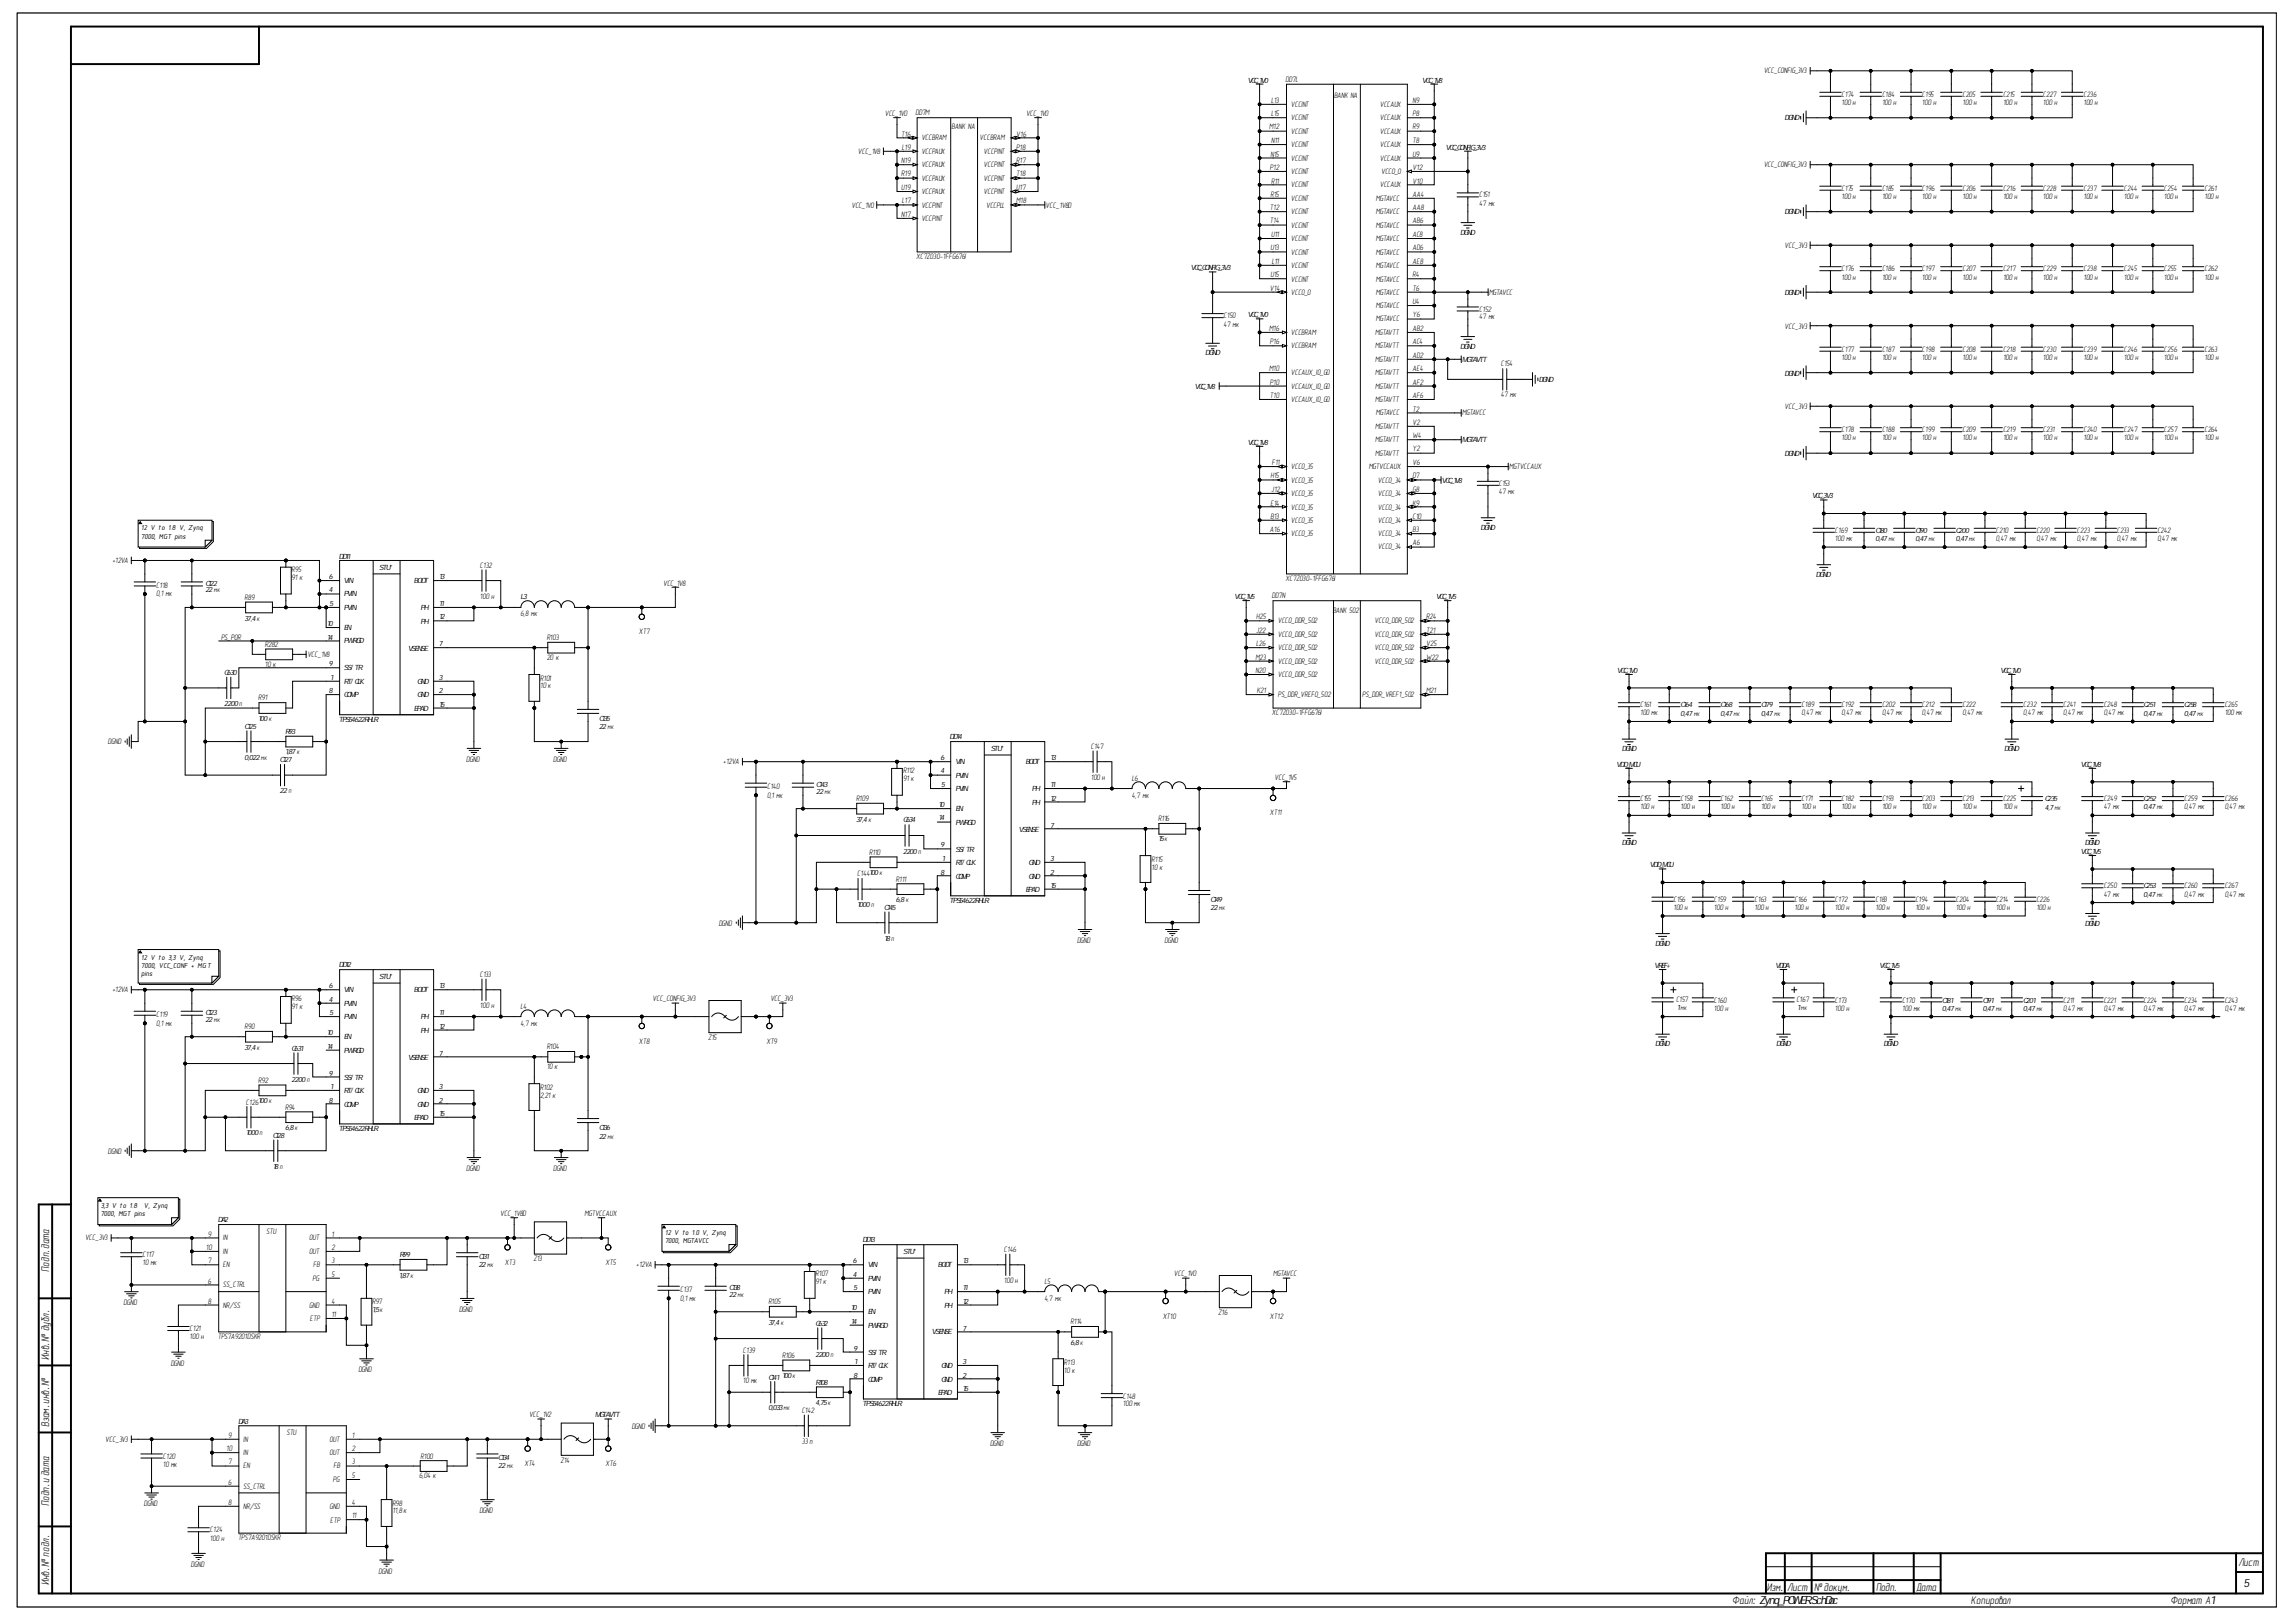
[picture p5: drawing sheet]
<svg xmlns="http://www.w3.org/2000/svg" width="297mm" height="210mm" viewBox="0 0 297 210" stroke-linecap="round" stroke-linejoin="round" font-family="sans-serif">
<defs><g id="words">
<g font-size="1.5">
<text x="6.3" y="164.6" transform="rotate(-90 6.3 164.6)">Подп.дата</text>
<text x="6.3" y="176" transform="rotate(-90 6.3 176)">Инв.№ дубл.</text>
<text x="6.3" y="184.7" transform="rotate(-90 6.3 184.7)">Взам.инв.№</text>
<text x="6.3" y="194.9" transform="rotate(-90 6.3 194.9)">Подп.и дата</text>
<text x="289.6" y="202.7">Лист</text>
<text x="6.3" y="205.2" transform="rotate(-90 6.3 205.2)">Инв.№ подл.</text>
<text x="224.1" y="207.6">Файл: Zynq_POWER.SchDoc</text>
<text x="228.6" y="205.8">Изм.</text>
<text x="231.2" y="205.8">Лист</text>
<text x="234.7" y="205.8">№ докум.</text>
<text x="242.7" y="205.8">Подп.</text>
<text x="247.9" y="205.8">Дата</text>
<text x="255" y="207.6">Копировал</text>
<text x="280.8" y="207.6">Формат А1</text>
<text x="290.3" y="205.3">5</text>
</g>
<g font-size="1">
<text x="166.3" y="10.6">DD7L</text>
<text x="228.2" y="9.5">VCC_CONFIG_3V3</text>
<text x="114.5" y="15.1">VCC_1V0</text>
<text x="116.6" y="17.7">T16</text>
<text x="118.4" y="14.9">DD7M</text>
<text x="123.1" y="16.7">BANK NA</text>
<text x="131.5" y="17.7">V16</text>
<text x="132.7" y="15.1">VCC_1V0</text>
<text x="164.2" y="16.7">M12</text>
<text x="164.5" y="13.3">L13</text>
<text x="164.5" y="15.1">L15</text>
<text x="167" y="13.9">VCCINT</text>
<text x="167" y="15.6">VCCINT</text>
<text x="167" y="17.3">VCCINT</text>
<text x="172.6" y="12.7">BANK NA</text>
<text x="178.5" y="13.9">VCCAUX</text>
<text x="178.5" y="15.6">VCCAUX</text>
<text x="178.5" y="17.3">VCCAUX</text>
<text x="182.7" y="13.3">N9</text>
<text x="182.7" y="15.1">P8</text>
<text x="182.7" y="16.7">R9</text>
<text x="238.2" y="13.6">100 н</text>
<text x="238.2" y="12.5">C174</text>
<text x="243.5" y="13.6">100 н</text>
<text x="243.5" y="12.5">C184</text>
<text x="248.6" y="13.6">100 н</text>
<text x="248.6" y="12.5">C195</text>
<text x="253.9" y="13.6">100 н</text>
<text x="253.9" y="12.5">C205</text>
<text x="259.1" y="13.6">100 н</text>
<text x="259.1" y="12.5">C215</text>
<text x="264.3" y="13.6">100 н</text>
<text x="264.3" y="12.5">C227</text>
<text x="269.5" y="13.6">100 н</text>
<text x="269.5" y="12.5">C236</text>
<text x="111" y="20">VCC_1V8</text>
<text x="116.6" y="21.1">N19</text>
<text x="116.6" y="22.8">R19</text>
<text x="116.7" y="19.4">L19</text>
<text x="119.2" y="18.2">VCCBRAM</text>
<text x="119.2" y="20">VCCPAUX</text>
<text x="119.2" y="21.6">VCCPAUX</text>
<text x="119.2" y="23.4">VCCPAUX</text>
<text x="126.7" y="18.2">VCCBRAM</text>
<text x="127.2" y="20">VCCPINT</text>
<text x="127.2" y="21.6">VCCPINT</text>
<text x="127.2" y="23.4">VCCPINT</text>
<text x="131.5" y="19.4">P18</text>
<text x="131.5" y="21.1">R17</text>
<text x="131.5" y="22.8">T18</text>
<text x="164.3" y="22">P12</text>
<text x="164.4" y="20.3">N15</text>
<text x="164.5" y="18.5">N11</text>
<text x="164.5" y="23.8">R11</text>
<text x="167" y="19">VCCINT</text>
<text x="167" y="20.8">VCCINT</text>
<text x="167" y="22.5">VCCINT</text>
<text x="178.5" y="19">VCCAUX</text>
<text x="178.5" y="20.8">VCCAUX</text>
<text x="178.7" y="22.5">VCCO_0</text>
<text x="182.7" y="18.5">T8</text>
<text x="182.7" y="20.3">U9</text>
<text x="182.7" y="23.8">V10</text>
<text x="182.7" y="22">V12</text>
<text x="228.2" y="21.6">VCC_CONFIG_3V3</text>
<text x="110.2" y="26.9">VCC_1V0</text>
<text x="116.6" y="24.6">U19</text>
<text x="116.6" y="28.1">N17</text>
<text x="116.7" y="26.3">L17</text>
<text x="119.2" y="25.1">VCCPAUX</text>
<text x="119.2" y="26.9">VCCPINT</text>
<text x="119.2" y="28.6">VCCPINT</text>
<text x="127.2" y="25.1">VCCPINT</text>
<text x="127.6" y="26.9">VCCPLL</text>
<text x="131.5" y="24.6">U17</text>
<text x="131.5" y="26.3">M18</text>
<text x="135.3" y="26.9">VCC_1V8D</text>
<text x="164.3" y="27.2">T12</text>
<text x="164.3" y="28.9">T14</text>
<text x="164.4" y="25.4">R15</text>
<text x="167" y="24.3">VCCINT</text>
<text x="167" y="26">VCCINT</text>
<text x="167" y="27.7">VCCINT</text>
<text x="167" y="29.5">VCCINT</text>
<text x="178" y="26">MGTAVCC</text>
<text x="178" y="27.7">MGTAVCC</text>
<text x="178" y="29.5">MGTAVCC</text>
<text x="178.5" y="24.3">VCCAUX</text>
<text x="182.7" y="25.4">AA4</text>
<text x="182.7" y="27.2">AA8</text>
<text x="182.7" y="28.9">AB6</text>
<text x="191.4" y="26.6">47 мк</text>
<text x="191.4" y="25.5">C151</text>
<text x="238.2" y="25.8">100 н</text>
<text x="238.2" y="24.7">C175</text>
<text x="243.5" y="25.8">100 н</text>
<text x="243.5" y="24.7">C185</text>
<text x="248.6" y="25.8">100 н</text>
<text x="248.6" y="24.7">C196</text>
<text x="253.9" y="25.8">100 н</text>
<text x="253.9" y="24.7">C206</text>
<text x="259.1" y="25.8">100 н</text>
<text x="259.1" y="24.7">C216</text>
<text x="264.3" y="25.8">100 н</text>
<text x="264.3" y="24.7">C228</text>
<text x="269.5" y="25.8">100 н</text>
<text x="269.5" y="24.7">C237</text>
<text x="274.8" y="25.8">100 н</text>
<text x="274.8" y="24.7">C244</text>
<text x="279.9" y="25.8">100 н</text>
<text x="279.9" y="24.7">C254</text>
<text x="285.2" y="25.8">100 н</text>
<text x="285.2" y="24.7">C261</text>
<text x="118.5" y="33.6">XC7Z030-1FFG676I</text>
<text x="164.4" y="32.4">U13</text>
<text x="164.4" y="35.8">U15</text>
<text x="164.5" y="30.7">U11</text>
<text x="164.5" y="34.2">L11</text>
<text x="167" y="34.7">VCCINT</text>
<text x="167" y="31.2">VCCINT</text>
<text x="167" y="33">VCCINT</text>
<text x="178" y="31.2">MGTAVCC</text>
<text x="178" y="33">MGTAVCC</text>
<text x="178" y="34.7">MGTAVCC</text>
<text x="182.7" y="30.7">AC8</text>
<text x="182.7" y="32.4">AD6</text>
<text x="182.7" y="34.2">AE8</text>
<text x="182.7" y="35.8">R4</text>
<text x="230.9" y="32">VCC_3V3</text>
<text x="238.2" y="35.1">C176</text>
<text x="243.5" y="35.1">C186</text>
<text x="248.6" y="35.1">C197</text>
<text x="253.9" y="35.1">C207</text>
<text x="259.1" y="35.1">C217</text>
<text x="264.3" y="35.1">C229</text>
<text x="269.5" y="35.1">C238</text>
<text x="274.8" y="35.1">C245</text>
<text x="279.9" y="35.1">C255</text>
<text x="285.2" y="35.1">C262</text>
<text x="158.3" y="41.2">C150</text>
<text x="164.3" y="37.6">V14</text>
<text x="167" y="36.4">VCCINT</text>
<text x="167" y="38.1">VCCO_0</text>
<text x="178" y="36.4">MGTAVCC</text>
<text x="178" y="38.1">MGTAVCC</text>
<text x="178" y="39.9">MGTAVCC</text>
<text x="178" y="41.6">MGTAVCC</text>
<text x="182.7" y="37.6">T6</text>
<text x="182.7" y="39.3">U4</text>
<text x="182.7" y="41.1">Y6</text>
<text x="191.4" y="41.3">47 мк</text>
<text x="191.4" y="40.3">C152</text>
<text x="192.6" y="38.1">MGTAVCC</text>
<text x="238.2" y="36.2">100 н</text>
<text x="243.5" y="36.2">100 н</text>
<text x="248.6" y="36.2">100 н</text>
<text x="253.9" y="36.2">100 н</text>
<text x="259.1" y="36.2">100 н</text>
<text x="264.3" y="36.2">100 н</text>
<text x="269.5" y="36.2">100 н</text>
<text x="274.8" y="36.2">100 н</text>
<text x="279.9" y="36.2">100 н</text>
<text x="285.2" y="36.2">100 н</text>
<text x="158.3" y="42.3">47 мк</text>
<text x="164.2" y="42.9">M16</text>
<text x="164.3" y="44.6">P16</text>
<text x="167" y="43.4">VCCBRAM</text>
<text x="167" y="45.1">VCCBRAM</text>
<text x="177.9" y="43.4">MGTAVTT</text>
<text x="177.9" y="45.1">MGTAVTT</text>
<text x="177.9" y="46.8">MGTAVTT</text>
<text x="182.7" y="42.9">AB2</text>
<text x="182.7" y="44.6">AC4</text>
<text x="182.7" y="46.3">AD2</text>
<text x="194.2" y="47.4">C154</text>
<text x="230.9" y="42.5">VCC_3V3</text>
<text x="238.2" y="46.6">100 н</text>
<text x="238.2" y="45.6">C177</text>
<text x="243.5" y="46.6">100 н</text>
<text x="243.5" y="45.6">C187</text>
<text x="248.6" y="46.6">100 н</text>
<text x="248.6" y="45.6">C198</text>
<text x="253.9" y="46.6">100 н</text>
<text x="253.9" y="45.6">C208</text>
<text x="259.1" y="46.6">100 н</text>
<text x="259.1" y="45.6">C218</text>
<text x="264.3" y="46.6">100 н</text>
<text x="264.3" y="45.6">C230</text>
<text x="269.5" y="46.6">100 н</text>
<text x="269.5" y="45.6">C239</text>
<text x="274.8" y="46.6">100 н</text>
<text x="274.8" y="45.6">C246</text>
<text x="279.9" y="46.6">100 н</text>
<text x="279.9" y="45.6">C256</text>
<text x="285.2" y="46.6">100 н</text>
<text x="285.2" y="45.6">C263</text>
<text x="164.2" y="48">M10</text>
<text x="164.3" y="49.8">P10</text>
<text x="164.3" y="51.5">T10</text>
<text x="167" y="48.5">VCCAUX_IO_G0</text>
<text x="167" y="50.3">VCCAUX_IO_G0</text>
<text x="167" y="52.1">VCCAUX_IO_G0</text>
<text x="177.9" y="48.5">MGTAVTT</text>
<text x="177.9" y="50.3">MGTAVTT</text>
<text x="177.9" y="52.1">MGTAVTT</text>
<text x="178" y="53.8">MGTAVCC</text>
<text x="182.7" y="48">AE4</text>
<text x="182.7" y="49.8">AF2</text>
<text x="182.7" y="51.5">AF6</text>
<text x="182.7" y="53.3">T2</text>
<text x="189.2" y="53.8">MGTAVCC</text>
<text x="194.2" y="51.4">47 мк</text>
<text x="230.9" y="52.9">VCC_3V3</text>
<text x="177.9" y="55.5">MGTAVTT</text>
<text x="177.9" y="57.2">MGTAVTT</text>
<text x="177.9" y="59">MGTAVTT</text>
<text x="182.7" y="54.9">V2</text>
<text x="182.7" y="56.7">W4</text>
<text x="182.7" y="58.4">Y2</text>
<text x="238.2" y="57">100 н</text>
<text x="238.2" y="56">C178</text>
<text x="243.5" y="57">100 н</text>
<text x="243.5" y="56">C188</text>
<text x="248.6" y="57">100 н</text>
<text x="248.6" y="56">C199</text>
<text x="253.9" y="57">100 н</text>
<text x="253.9" y="56">C209</text>
<text x="259.1" y="57">100 н</text>
<text x="259.1" y="56">C219</text>
<text x="264.3" y="57">100 н</text>
<text x="264.3" y="56">C231</text>
<text x="269.5" y="57">100 н</text>
<text x="269.5" y="56">C240</text>
<text x="274.8" y="57">100 н</text>
<text x="274.8" y="56">C247</text>
<text x="279.9" y="57">100 н</text>
<text x="279.9" y="56">C257</text>
<text x="285.2" y="57">100 н</text>
<text x="285.2" y="56">C264</text>
<text x="164.4" y="61.9">H15</text>
<text x="164.4" y="65.4">E14</text>
<text x="164.5" y="63.7">J12</text>
<text x="164.5" y="60.2">F11</text>
<text x="167" y="60.7">VCCO_35</text>
<text x="167" y="62.5">VCCO_35</text>
<text x="167" y="64.2">VCCO_35</text>
<text x="167" y="65.9">VCCO_35</text>
<text x="177.1" y="60.7">MGTVCCAUX</text>
<text x="178.3" y="62.5">VCCO_34</text>
<text x="178.3" y="64.2">VCCO_34</text>
<text x="178.3" y="65.9">VCCO_34</text>
<text x="182.7" y="60.2">V6</text>
<text x="182.7" y="61.9">D7</text>
<text x="182.7" y="63.7">G8</text>
<text x="182.7" y="65.4">K9</text>
<text x="193.9" y="63.9">47 мк</text>
<text x="193.9" y="62.9">C153</text>
<text x="195.3" y="60.7">MGTVCCAUX</text>
<text x="164.3" y="68.9">A16</text>
<text x="164.4" y="67.1">B13</text>
<text x="167" y="69.4">VCCO_35</text>
<text x="167" y="67.6">VCCO_35</text>
<text x="178.3" y="71.1">VCCO_34</text>
<text x="178.3" y="69.4">VCCO_34</text>
<text x="178.3" y="67.6">VCCO_34</text>
<text x="182.7" y="70.6">A6</text>
<text x="182.7" y="68.9">B3</text>
<text x="182.7" y="67.1">C10</text>
<text x="237.4" y="70">100 мк</text>
<text x="237.4" y="69">C169</text>
<text x="258.2" y="70">0,47 мк</text>
<text x="258.2" y="69">C210</text>
<text x="263.4" y="70">0,47 мк</text>
<text x="263.4" y="69">C220</text>
<text x="268.7" y="70">0,47 мк</text>
<text x="268.7" y="69">C223</text>
<text x="273.9" y="70">0,47 мк</text>
<text x="273.9" y="69">C233</text>
<text x="279.1" y="70">0,47 мк</text>
<text x="279.1" y="69">C242</text>
<text x="14.6" y="72.9">+12VA</text>
<text x="20.2" y="77.2">0,1 мк</text>
<text x="20.2" y="76.1">C118</text>
<text x="31.6" y="77.6">R89</text>
<text x="37.7" y="75.1">91 к</text>
<text x="37.7" y="74">R95</text>
<text x="62.1" y="77.5">100 н</text>
<text x="62.1" y="73.5">C132</text>
<text x="85.8" y="75.8">VCC_1V8</text>
<text x="164.5" y="77.3">DD7N</text>
<text x="166.3" y="75.2">XC7Z030-1FFG676I</text>
<text x="28.6" y="82.8">PS_POR</text>
<text x="34.3" y="83.7">R282</text>
<text x="67.3" y="79.7">6,8 мк</text>
<text x="70.7" y="82.8">R103</text>
<text x="82.7" y="82.1">XT7</text>
<text x="162.5" y="80.1">H25</text>
<text x="162.5" y="81.9">J22</text>
<text x="162.5" y="83.6">L26</text>
<text x="165.3" y="80.6">VCCO_DDR_502</text>
<text x="165.3" y="82.4">VCCO_DDR_502</text>
<text x="172.4" y="79.3">BANK 502</text>
<text x="177.8" y="80.6">VCCO_DDR_502</text>
<text x="177.8" y="82.4">VCCO_DDR_502</text>
<text x="184.5" y="80.1">R24</text>
<text x="184.5" y="81.9">T21</text>
<text x="184.5" y="83.6">V25</text>
<text x="34.3" y="86.3">10 к</text>
<text x="39.8" y="85">VCC_1V8</text>
<text x="69.9" y="89.1">10 к</text>
<text x="69.9" y="88.1">R101</text>
<text x="70.7" y="85.5">20 к</text>
<text x="162.4" y="85.4">M23</text>
<text x="162.4" y="87.1">N20</text>
<text x="162.6" y="89.7">K21</text>
<text x="165.3" y="84.1">VCCO_DDR_502</text>
<text x="165.3" y="85.9">VCCO_DDR_502</text>
<text x="165.3" y="87.7">VCCO_DDR_502</text>
<text x="177.8" y="84.1">VCCO_DDR_502</text>
<text x="177.8" y="85.9">VCCO_DDR_502</text>
<text x="184.5" y="85.4">W22</text>
<text x="184.5" y="89.7">M21</text>
<text x="33.4" y="90.6">R91</text>
<text x="164.5" y="92.6">XC7Z030-1FFG676I</text>
<text x="165.3" y="90.2">PS_DDR_VREF0_502</text>
<text x="176.2" y="90.2">PS_DDR_VREF1_502</text>
<text x="212.2" y="92.6">100 мк</text>
<text x="212.2" y="91.5">C161</text>
<text x="233.1" y="92.6">0,47 мк</text>
<text x="233.1" y="91.5">C189</text>
<text x="238.2" y="92.6">0,47 мк</text>
<text x="238.2" y="91.5">C192</text>
<text x="243.5" y="92.6">0,47 мк</text>
<text x="243.5" y="91.5">C202</text>
<text x="248.6" y="92.6">0,47 мк</text>
<text x="248.6" y="91.5">C212</text>
<text x="253.9" y="92.6">0,47 мк</text>
<text x="253.9" y="91.5">C222</text>
<text x="261.8" y="92.6">0,47 мк</text>
<text x="261.8" y="91.5">C232</text>
<text x="266.9" y="92.6">0,47 мк</text>
<text x="266.9" y="91.5">C241</text>
<text x="272.2" y="92.6">0,47 мк</text>
<text x="272.2" y="91.5">C248</text>
<text x="287.8" y="92.6">100 мк</text>
<text x="287.8" y="91.5">C265</text>
<text x="14" y="96.3">DGND</text>
<text x="60.3" y="98.6">DGND</text>
<text x="71.6" y="98.6">DGND</text>
<text x="93.6" y="98.9">+12VA</text>
<text x="116.8" y="101.1">91 к</text>
<text x="116.8" y="100">R112</text>
<text x="141.1" y="100.9">100 н</text>
<text x="141.1" y="96.9">C147</text>
<text x="146.4" y="101">L6</text>
<text x="164.9" y="100.9">VCC_1V5</text>
<text x="99.2" y="103.2">0,1 мк</text>
<text x="99.2" y="102.1">C140</text>
<text x="110.7" y="103.6">R109</text>
<text x="146.4" y="103.2">4,7 мк</text>
<text x="149.8" y="106.3">R116</text>
<text x="164.3" y="105.5">XT11</text>
<text x="212.2" y="104.7">100 н</text>
<text x="212.2" y="103.7">C155</text>
<text x="217.4" y="104.7">100 н</text>
<text x="217.4" y="103.7">C158</text>
<text x="222.6" y="104.7">100 н</text>
<text x="222.6" y="103.7">C162</text>
<text x="227.8" y="104.7">100 н</text>
<text x="227.8" y="103.7">C165</text>
<text x="233.1" y="104.7">100 н</text>
<text x="233.1" y="103.7">C171</text>
<text x="238.2" y="104.7">100 н</text>
<text x="238.2" y="103.7">C182</text>
<text x="243.5" y="104.7">100 н</text>
<text x="243.5" y="103.7">C193</text>
<text x="248.6" y="104.7">100 н</text>
<text x="248.6" y="103.7">C203</text>
<text x="253.9" y="104.7">100 н</text>
<text x="253.9" y="103.7">C213</text>
<text x="259.1" y="104.7">100 н</text>
<text x="259.1" y="103.7">C225</text>
<text x="272.2" y="104.7">47 мк</text>
<text x="272.2" y="103.7">C249</text>
<text x="282.6" y="104.7">0,47 мк</text>
<text x="282.6" y="103.7">C259</text>
<text x="287.8" y="104.7">0,47 мк</text>
<text x="287.8" y="103.7">C266</text>
<text x="110.9" y="113.4">C144100к</text>
<text x="112.4" y="110.7">R110</text>
<text x="149" y="112.6">10 к</text>
<text x="149" y="111.5">R115</text>
<text x="93" y="119.8">DGND</text>
<text x="115.9" y="114.1">R111</text>
<text x="216.5" y="117.8">100 н</text>
<text x="216.5" y="116.7">C156</text>
<text x="221.7" y="117.8">100 н</text>
<text x="221.7" y="116.7">C159</text>
<text x="227" y="117.8">100 н</text>
<text x="227" y="116.7">C163</text>
<text x="232.1" y="117.8">100 н</text>
<text x="232.1" y="116.7">C166</text>
<text x="237.4" y="117.8">100 н</text>
<text x="237.4" y="116.7">C172</text>
<text x="242.6" y="117.8">100 н</text>
<text x="242.6" y="116.7">C183</text>
<text x="247.8" y="117.8">100 н</text>
<text x="247.8" y="116.7">C194</text>
<text x="253" y="117.8">100 н</text>
<text x="253" y="116.7">C204</text>
<text x="258.2" y="117.8">100 н</text>
<text x="258.2" y="116.7">C214</text>
<text x="263.4" y="117.8">100 н</text>
<text x="263.4" y="116.7">C226</text>
<text x="272.2" y="116.1">47 мк</text>
<text x="272.2" y="115">C250</text>
<text x="282.6" y="116.1">0,47 мк</text>
<text x="282.6" y="115">C260</text>
<text x="287.8" y="116.1">0,47 мк</text>
<text x="287.8" y="115">C267</text>
<text x="139.3" y="122.1">DGND</text>
<text x="150.7" y="122.1">DGND</text>
<text x="14.6" y="128.4">+12VA</text>
<text x="20.2" y="131.6">C119</text>
<text x="37.7" y="130.6">91 к</text>
<text x="37.7" y="129.6">R96</text>
<text x="62.1" y="130.4">100 н</text>
<text x="62.1" y="126.5">C133</text>
<text x="67.3" y="130.5">L4</text>
<text x="84.4" y="129.6">VCC_CONFIG_3V3</text>
<text x="99.7" y="129.6">VCC_3V3</text>
<text x="216.8" y="129.7">C157</text>
<text x="221.7" y="130.8">100 н</text>
<text x="221.7" y="129.8">C160</text>
<text x="232.4" y="129.7">C167</text>
<text x="237.4" y="130.8">100 н</text>
<text x="237.4" y="129.8">C173</text>
<text x="246.1" y="130.8">100 мк</text>
<text x="246.1" y="129.8">C170</text>
<text x="266.9" y="130.8">0,47 мк</text>
<text x="266.9" y="129.8">C211</text>
<text x="272.2" y="130.8">0,47 мк</text>
<text x="272.2" y="129.8">C221</text>
<text x="277.3" y="130.8">0,47 мк</text>
<text x="277.3" y="129.8">C224</text>
<text x="282.6" y="130.8">0,47 мк</text>
<text x="282.6" y="129.8">C234</text>
<text x="287.8" y="130.8">0,47 мк</text>
<text x="287.8" y="129.8">C243</text>
<text x="20.2" y="132.7">0,1 мк</text>
<text x="31.6" y="133.2">R90</text>
<text x="67.3" y="132.7">4,7 мк</text>
<text x="70.7" y="135.8">R104</text>
<text x="82.7" y="135.1">XT8</text>
<text x="91.6" y="134.6">Z15</text>
<text x="99.2" y="135.1">XT9</text>
<text x="31.8" y="142.9">C126100к</text>
<text x="33.4" y="140.2">R92</text>
<text x="36.9" y="143.6">R94</text>
<text x="69.9" y="142.1">2,21 к</text>
<text x="69.9" y="141">R102</text>
<text x="70.7" y="138.4">10 к</text>
<text x="14" y="149.3">DGND</text>
<text x="60.3" y="151.6">DGND</text>
<text x="71.6" y="151.6">DGND</text>
<text x="11" y="160.5">VCC_3V3</text>
<text x="26.6" y="161.7">10</text>
<text x="26.9" y="160">9</text>
<text x="28.8" y="160.5">IN</text>
<text x="34.4" y="159.7">STU</text>
<text x="40" y="160.5">OUT</text>
<text x="42.9" y="160">1</text>
<text x="42.9" y="161.7">2</text>
<text x="64.7" y="157.4">VCC_1V8D</text>
<text x="75.6" y="157.4">MGTVCCAUX</text>
<text x="18.4" y="163.7">10 мк</text>
<text x="18.4" y="162.7">C117</text>
<text x="26.9" y="166.1">6</text>
<text x="26.9" y="163.5">7</text>
<text x="28.8" y="166.6">SS_CTRL</text>
<text x="28.8" y="162.3">IN</text>
<text x="28.8" y="164">EN</text>
<text x="40" y="162.3">OUT</text>
<text x="40.4" y="165.8">PG</text>
<text x="40.5" y="164">FB</text>
<text x="42.9" y="165.3">5</text>
<text x="42.9" y="163.5">3</text>
<text x="65.3" y="163.7">XT3</text>
<text x="69" y="163.2">Z13</text>
<text x="78.3" y="163.7">XT5</text>
<text x="82.3" y="164">+12VA</text>
<text x="88" y="167.2">C137</text>
<text x="105.5" y="166.2">91 к</text>
<text x="105.5" y="165.2">R107</text>
<text x="129.9" y="166">100 н</text>
<text x="129.9" y="162">C146</text>
<text x="135.1" y="166.1">L5</text>
<text x="151.9" y="165.2">VCC_1V0</text>
<text x="164.7" y="165.2">MGTAVCC</text>
<text x="16" y="168.9">DGND</text>
<text x="24.5" y="173.3">100 н</text>
<text x="24.5" y="172.3">C121</text>
<text x="26.9" y="168.7">8</text>
<text x="28.2" y="173.3">TPS7A9201DSKR</text>
<text x="28.8" y="169.2">NR/SS</text>
<text x="40" y="169.2">GND</text>
<text x="40.1" y="170.9">ETP</text>
<text x="42.9" y="168.7">4</text>
<text x="42.9" y="170.4">11</text>
<text x="48.1" y="168.8">R97</text>
<text x="59.4" y="169.7">DGND</text>
<text x="88" y="168.3">0,1 мк</text>
<text x="99.4" y="168.8">R105</text>
<text x="135.1" y="168.3">4,7 мк</text>
<text x="138.5" y="171.3">R114</text>
<text x="150.4" y="170.7">XT10</text>
<text x="157.6" y="170.2">Z16</text>
<text x="164.3" y="170.7">XT12</text>
<text x="22.1" y="176.8">DGND</text>
<text x="46.4" y="177.6">DGND</text>
<text x="96.1" y="179">10 мк</text>
<text x="96.1" y="175.1">C139</text>
<text x="101.2" y="175.7">R106</text>
<text x="137.6" y="177.7">10 к</text>
<text x="137.6" y="176.6">R113</text>
<text x="37.1" y="185.7">STU</text>
<text x="68.4" y="183.4">VCC_1V2</text>
<text x="81.7" y="184.9">DGND</text>
<text x="103.7" y="182.8">C142</text>
<text x="145.3" y="182">100 мк</text>
<text x="145.3" y="181">C148</text>
<text x="13.6" y="186.6">VCC_3V3</text>
<text x="21.1" y="189.9">10 мк</text>
<text x="21.1" y="188.8">C120</text>
<text x="29.3" y="187.8">10</text>
<text x="29.5" y="186.1">9</text>
<text x="29.5" y="189.5">7</text>
<text x="31.5" y="186.6">IN</text>
<text x="31.5" y="188.3">IN</text>
<text x="31.5" y="190">EN</text>
<text x="42.6" y="186.6">OUT</text>
<text x="42.6" y="188.3">OUT</text>
<text x="43.1" y="191.8">PG</text>
<text x="43.1" y="190">FB</text>
<text x="45.5" y="186.1">1</text>
<text x="45.5" y="191.3">5</text>
<text x="45.5" y="187.8">2</text>
<text x="45.5" y="189.5">3</text>
<text x="54.2" y="191.3">6,04 к</text>
<text x="54.4" y="188.8">R100</text>
<text x="67.9" y="189.8">XT4</text>
<text x="72.5" y="189.3">Z14</text>
<text x="78.3" y="189.8">XT6</text>
<text x="103.7" y="186.8">33 п</text>
<text x="128.1" y="187.2">DGND</text>
<text x="139.3" y="187.2">DGND</text>
<text x="18.6" y="194.9">DGND</text>
<text x="29.5" y="192.1">6</text>
<text x="29.5" y="194.8">8</text>
<text x="31.5" y="192.6">SS_CTRL</text>
<text x="31.5" y="195.3">NR/SS</text>
<text x="42.6" y="195.3">GND</text>
<text x="42.7" y="197">ETP</text>
<text x="45.5" y="194.8">4</text>
<text x="45.5" y="196.4">11</text>
<text x="50.8" y="195.9">11,8к</text>
<text x="50.8" y="194.8">R98</text>
<text x="62" y="195.9">DGND</text>
<text x="24.7" y="202.8">DGND</text>
<text x="27.2" y="199.4">100 н</text>
<text x="27.2" y="198.3">C124</text>
<text x="30.8" y="199.3">TPS7A9201DSKR</text>
<text x="49" y="203.6">DGND</text>
</g>
<g font-size=".9">
<text x="161.4" y="10.7">VCC_1V0</text>
<text x="184" y="10.7">VCC_1V8</text>
<text x="230.9" y="15.6">DGND</text>
<text x="187.1" y="19.4">VCC_CONFIG_3V3</text>
<text x="230.9" y="27.7">DGND</text>
<text x="154.1" y="35">VCC_CONFIG_3V3</text>
<text x="188.9" y="30.3">DGND</text>
<text x="161.4" y="41.1">VCC_1V0</text>
<text x="230.9" y="38.1">DGND</text>
<text x="155.9" y="46">DGND</text>
<text x="188.9" y="45.1">DGND</text>
<text x="189.2" y="46.8">MGTAVTT</text>
<text x="154.6" y="50.3">VCC_1V8</text>
<text x="199.1" y="49.5">DGND</text>
<text x="230.9" y="48.6">DGND</text>
<text x="161.4" y="57.6">VCC_1V8</text>
<text x="189.2" y="57.2">MGTAVTT</text>
<text x="230.9" y="59">DGND</text>
<text x="186.5" y="62.5">VCC_1V8</text>
<text x="234.4" y="64.5">VCC_3V3</text>
<text x="18.3" y="68.6">12 V to 1.8 V, Zynq</text>
<text x="18.3" y="69.7">7000, MGT pins</text>
<text x="191.5" y="68.6">DGND</text>
<text x="242.6" y="70">0,47мк</text>
<text x="242.6" y="69">C180</text>
<text x="247.8" y="70">0,47мк</text>
<text x="247.8" y="69">C190</text>
<text x="253" y="70">0,47мк</text>
<text x="253" y="69">C200</text>
<text x="26.6" y="76.7">22мк</text>
<text x="26.6" y="75.8">C122</text>
<text x="42.6" y="76.7">4</text>
<text x="42.6" y="75">6</text>
<text x="43.8" y="72.3">DD11</text>
<text x="44.5" y="77.2">PVIN</text>
<text x="44.5" y="75.5">VIN</text>
<text x="49.1" y="73.7">STU*</text>
<text x="53.6" y="75.5">BOOT</text>
<text x="56.8" y="75">13</text>
<text x="67.3" y="77.5">L3</text>
<text x="159.7" y="77.5">VCC_1V5</text>
<text x="185.8" y="77.5">VCC_1V5</text>
<text x="234.9" y="74.6">DGND</text>
<text x="31.6" y="80.3">37,4к</text>
<text x="42.3" y="82.8">14</text>
<text x="42.3" y="81.1">10</text>
<text x="42.6" y="78.4">5</text>
<text x="44.5" y="79">PVIN</text>
<text x="44.5" y="83.3">PWRGD</text>
<text x="44.5" y="81.6">EN</text>
<text x="54.4" y="80.7">PH</text>
<text x="54.4" y="79">PH</text>
<text x="56.8" y="83.6">7</text>
<text x="56.8" y="80.1">12</text>
<text x="56.8" y="78.4">11</text>
<text x="29" y="87.3">C630</text>
<text x="42.6" y="89.7">8</text>
<text x="42.6" y="86.2">9</text>
<text x="42.7" y="88">1</text>
<text x="44.5" y="88.5">RT/CLK</text>
<text x="44.5" y="86.7">SS/TR</text>
<text x="52.8" y="84.2">VSENSE</text>
<text x="54" y="88.5">GND</text>
<text x="56.8" y="89.7">2</text>
<text x="56.8" y="88">3</text>
<text x="209.2" y="87.1">VCC_1V0</text>
<text x="258.8" y="87.1">VCC_1V0</text>
<text x="29" y="91.4">2200п</text>
<text x="31.6" y="94.3">C125</text>
<text x="33.4" y="93.3">100к</text>
<text x="36.9" y="95">R93</text>
<text x="43.8" y="93.5">TPS54622RHLR</text>
<text x="44.5" y="90.2">COMP</text>
<text x="53.6" y="92">EPAD</text>
<text x="54" y="90.2">GND</text>
<text x="56.8" y="91.5">15</text>
<text x="77.5" y="94.3">22мк</text>
<text x="77.5" y="93.3">C135</text>
<text x="122.8" y="95.7">DD14</text>
<text x="217.4" y="92.6">0,47мк</text>
<text x="217.4" y="91.5">C164</text>
<text x="222.6" y="92.6">0,47мк</text>
<text x="222.6" y="91.5">C168</text>
<text x="227.8" y="92.6">0,47мк</text>
<text x="227.8" y="91.5">C179</text>
<text x="277.3" y="92.6">0,47мк</text>
<text x="277.3" y="91.5">C251</text>
<text x="282.6" y="92.6">0,47мк</text>
<text x="282.6" y="91.5">C258</text>
<text x="31.6" y="98.3">0,022мк</text>
<text x="36.2" y="98.6">C127</text>
<text x="36.9" y="97.6">1,87к</text>
<text x="105.6" y="101.9">C143</text>
<text x="121.7" y="100.1">4</text>
<text x="121.7" y="98.4">6</text>
<text x="121.7" y="101.9">5</text>
<text x="123.6" y="100.7">PVIN</text>
<text x="123.6" y="98.9">VIN</text>
<text x="128.2" y="97.2">STU*</text>
<text x="132.7" y="98.9">BOOT</text>
<text x="135.9" y="98.4">13</text>
<text x="135.9" y="101.9">11</text>
<text x="209.1" y="99.2">VDD_MCU</text>
<text x="209.8" y="97.2">DGND</text>
<text x="259.3" y="97.2">DGND</text>
<text x="269.2" y="99.2">VCC_1V8</text>
<text x="36.2" y="102.6">22п</text>
<text x="105.6" y="102.7">22мк</text>
<text x="110.7" y="106.3">37,4к</text>
<text x="116.8" y="106.4">C634</text>
<text x="121.4" y="106.2">14</text>
<text x="121.4" y="104.5">10</text>
<text x="123.6" y="102.4">PVIN</text>
<text x="123.6" y="106.8">PWRGD</text>
<text x="123.6" y="105">EN</text>
<text x="131.8" y="107.6">VSENSE</text>
<text x="133.5" y="104.1">PH</text>
<text x="133.5" y="102.4">PH</text>
<text x="135.9" y="107.1">7</text>
<text x="135.9" y="103.6">12</text>
<text x="264.5" y="104.8">4,7мк</text>
<text x="264.5" y="103.6">C235</text>
<text x="277.3" y="104.7">0,47мк</text>
<text x="277.3" y="103.7">C252</text>
<text x="116.8" y="110.5">2200п</text>
<text x="121.7" y="113.2">8</text>
<text x="121.7" y="109.6">9</text>
<text x="121.8" y="111.4">1</text>
<text x="123.6" y="111.9">RT/CLK</text>
<text x="123.6" y="113.7">COMP</text>
<text x="123.6" y="110.2">SS/TR</text>
<text x="133.1" y="113.7">GND</text>
<text x="133.1" y="111.9">GND</text>
<text x="135.9" y="113.2">2</text>
<text x="135.9" y="111.4">3</text>
<text x="149.8" y="108.9">15к</text>
<text x="209.8" y="109.4">DGND</text>
<text x="213.4" y="112.3">VDD_MCU</text>
<text x="269.2" y="110.6">VCC_1V5</text>
<text x="269.7" y="109.4">DGND</text>
<text x="110.9" y="117.4">1000п</text>
<text x="114.4" y="117.8">C145</text>
<text x="115.9" y="116.7">6,8к</text>
<text x="122.8" y="116.9">TPS54622RHLR</text>
<text x="132.7" y="115.4">EPAD</text>
<text x="135.9" y="114.9">15</text>
<text x="156.6" y="117.8">22мк</text>
<text x="156.6" y="116.7">C149</text>
<text x="269.7" y="119.8">DGND</text>
<text x="277.3" y="116.1">0,47мк</text>
<text x="277.3" y="115">C253</text>
<text x="18.3" y="124.2">12 V to 3,3 V, Zynq</text>
<text x="18.3" y="125.3">7000, VCC_CONF + MG T</text>
<text x="43.8" y="125.2">DD12</text>
<text x="114.4" y="121.7">18п</text>
<text x="214" y="125.3">VREF+</text>
<text x="214.1" y="122.4">DGND</text>
<text x="229.7" y="125.3">VDDA</text>
<text x="243.1" y="125.3">VCC_1V5</text>
<text x="18.3" y="126.3">pins</text>
<text x="26.6" y="131.4">C123</text>
<text x="42.6" y="129.7">4</text>
<text x="42.6" y="127.9">6</text>
<text x="42.6" y="131.4">5</text>
<text x="44.5" y="131.9">PVIN</text>
<text x="44.5" y="130.2">PVIN</text>
<text x="44.5" y="128.4">VIN</text>
<text x="49.1" y="126.7">STU*</text>
<text x="53.6" y="128.4">BOOT</text>
<text x="54.4" y="131.9">PH</text>
<text x="56.8" y="127.9">13</text>
<text x="56.8" y="131.4">11</text>
<text x="216.9" y="130.7">1мк</text>
<text x="232.5" y="130.7">1мк</text>
<text x="251.3" y="130.8">0,47мк</text>
<text x="251.3" y="129.8">C181</text>
<text x="256.5" y="130.8">0,47мк</text>
<text x="256.5" y="129.8">C191</text>
<text x="261.8" y="130.8">0,47мк</text>
<text x="261.8" y="129.8">C201</text>
<text x="26.6" y="132.2">22мк</text>
<text x="31.6" y="135.8">37,4к</text>
<text x="37.7" y="136">C631</text>
<text x="42.3" y="135.8">14</text>
<text x="42.3" y="134">10</text>
<text x="44.5" y="136.3">PWRGD</text>
<text x="44.5" y="134.5">EN</text>
<text x="52.8" y="137.1">VSENSE</text>
<text x="54.4" y="133.6">PH</text>
<text x="56.8" y="136.6">7</text>
<text x="56.8" y="133.1">12</text>
<text x="214.1" y="135.4">DGND</text>
<text x="229.8" y="135.4">DGND</text>
<text x="243.7" y="135.4">DGND</text>
<text x="37.7" y="140">2200п</text>
<text x="42.6" y="142.7">8</text>
<text x="42.6" y="139.2">9</text>
<text x="42.7" y="140.9">1</text>
<text x="44.5" y="141.4">RT/CLK</text>
<text x="44.5" y="143.2">COMP</text>
<text x="44.5" y="139.7">SS/TR</text>
<text x="54" y="143.2">GND</text>
<text x="54" y="141.4">GND</text>
<text x="56.8" y="142.7">2</text>
<text x="56.8" y="140.9">3</text>
<text x="31.8" y="146.9">1000п</text>
<text x="35.3" y="147.3">C128</text>
<text x="36.9" y="146.2">6,8к</text>
<text x="43.8" y="146.4">TPS54622RHLR</text>
<text x="53.6" y="144.9">EPAD</text>
<text x="56.8" y="144.4">15</text>
<text x="77.5" y="147.3">22мк</text>
<text x="77.5" y="146.2">C136</text>
<text x="35.3" y="151.3">18п</text>
<text x="13" y="156.3">3,3 V to 1.8</text>
<text x="13" y="157.4">7000, MGT pins</text>
<text x="18.6" y="156.3">V, Zynq</text>
<text x="28.2" y="158.2">DA2</text>
<text x="86" y="159.8">12 V to 1.0 V, Zynq</text>
<text x="86" y="160.9">7000, MGTAVCC</text>
<text x="111.6" y="160.8">DD13</text>
<text x="51.6" y="165.3">1,87к</text>
<text x="51.7" y="162.6">R99</text>
<text x="61.9" y="164">22мк</text>
<text x="61.9" y="162.9">C131</text>
<text x="94.3" y="167.8">22мк</text>
<text x="94.3" y="166.9">C138</text>
<text x="110.3" y="165.3">4</text>
<text x="110.3" y="163.5">6</text>
<text x="110.4" y="166.9">5</text>
<text x="112.3" y="167.5">PVIN</text>
<text x="112.3" y="165.8">PVIN</text>
<text x="112.3" y="164">VIN</text>
<text x="116.8" y="162.3">STU*</text>
<text x="121.3" y="164">BOOT</text>
<text x="122.2" y="167.5">PH</text>
<text x="124.5" y="163.5">13</text>
<text x="124.5" y="166.9">11</text>
<text x="48.1" y="169.8">1,5к</text>
<text x="99.4" y="171.4">37,4к</text>
<text x="105.5" y="171.6">C632</text>
<text x="110.1" y="171.3">14</text>
<text x="110.1" y="169.6">10</text>
<text x="112.3" y="171.9">PWRGD</text>
<text x="112.3" y="170.1">EN</text>
<text x="120.6" y="172.7">VSENSE</text>
<text x="122.2" y="169.2">PH</text>
<text x="124.5" y="172.2">7</text>
<text x="124.5" y="168.7">12</text>
<text x="99.4" y="178.5">C141</text>
<text x="101.2" y="178.4">100к</text>
<text x="105.5" y="179.2">R108</text>
<text x="105.5" y="175.6">2200п</text>
<text x="110.4" y="178.3">8</text>
<text x="110.4" y="174.8">9</text>
<text x="110.5" y="176.5">1</text>
<text x="112.3" y="177">RT/CLK</text>
<text x="112.3" y="178.8">COMP</text>
<text x="112.3" y="175.3">SS/TR</text>
<text x="121.7" y="178.8">GND</text>
<text x="121.7" y="177">GND</text>
<text x="124.5" y="178.3">2</text>
<text x="124.5" y="176.5">3</text>
<text x="124.5" y="180">15</text>
<text x="138.5" y="174">6,8к</text>
<text x="30.8" y="184.3">DA3</text>
<text x="77" y="183.4">MGTAVTT</text>
<text x="99.4" y="182.5">0,033мк</text>
<text x="105.5" y="181.8">4,75к</text>
<text x="111.6" y="182">TPS54622RHLR</text>
<text x="121.3" y="180.6">EPAD</text>
<text x="64.5" y="190">22мк</text>
<text x="64.5" y="188.9">C134</text>
</g>
</g></defs>
<g fill="none" stroke="#000" stroke-width=".13">
<path d="M2.2 1.7h292.3v206.2h-292.3zM162.5 10.9h.9M163 10.9v.9M164.7 13.5h1.7M164.7 15.2h1.7M164.7 17h1.7M164.7 18.7h1.7M166.4 10.9h15.7v63.4h-15.7zM172.5 10.9v63.4M176 10.9v63.4M182.1 15.2h1.7M182.1 17h1.7"/>
<path d="M182.1 18.7h1.7M182.1 13.5h1.7M185.1 10.9h.9M185.6 10.9v.9M235.4 12.5h2.8M235.4 11.9h2.8M236.8 10.9v1M236.8 12.5v1M240.6 12.5h2.8M240.6 11.9h2.8M242 10.9v1M242 12.5v1"/>
<path d="M245.9 12.5h2.7M245.9 11.9h2.7M247.2 10.9v1M247.2 12.5v1M251.1 12.5h2.7M251.1 11.9h2.7M252.5 10.9v1M252.5 12.5v1M256.3 12.5h2.7M256.3 11.9h2.7M257.7 10.9v1M257.7 12.5v1"/>
<path d="M261.5 12.5h2.8M261.5 11.9h2.8M262.9 10.9v1M262.9 12.5v1M266.7 12.5h2.8M266.7 11.9h2.8M268.1 10.9v1M268.1 12.5v1M164.7 25.7h1.7M164.7 27.4h1.7M164.7 29.1h1.7M164.7 30.9h1.7"/>
<path d="M164.7 32.6h1.7M164.7 34.3h1.7M164.7 36.1h1.7M164.7 20.4h1.7M164.7 22.2h1.7M164.7 23.9h1.7M182.1 25.7h1.7M182.1 27.4h1.7M182.1 29.1h1.7M182.1 30.9h1.7M182.1 32.6h1.7M182.1 34.3h1.7"/>
<path d="M182.1 36.1h1.7M182.1 37.8h1.7M182.1 39.5h1.7M182.1 20.4h1.7M182.1 22.2h1.7M182.1 23.9h1.7M188.5 25.5h2.8M188.5 25h2.8M189.9 23.9v1.1M189.9 25.5v1M235.4 35h2.8M235.4 34.5h2.8"/>
<path d="M235.4 24.6h2.8M235.4 24.1h2.8M236.8 23v1.1M236.8 24.6v1.1M236.8 33.5v1M236.8 35v1.1M240.6 35h2.8M240.6 34.5h2.8M240.6 24.6h2.8M240.6 24.1h2.8M242 23v1.1M242 24.6v1.1"/>
<path d="M242 33.5v1M242 35v1.1M245.9 35h2.7M245.9 34.5h2.7M245.9 24.6h2.7M245.9 24.1h2.7M247.2 23v1.1M247.2 24.6v1.1M247.2 33.5v1M247.2 35v1.1M251.1 35h2.7M251.1 34.5h2.7"/>
<path d="M251.1 24.6h2.7M251.1 24.1h2.7M252.5 23v1.1M252.5 24.6v1.1M252.5 33.5v1M252.5 35v1.1M256.3 35h2.7M256.3 34.5h2.7M256.3 24.6h2.7M256.3 24.1h2.7M257.7 23v1.1M257.7 24.6v1.1"/>
<path d="M257.7 33.5v1M257.7 35v1.1M261.5 35h2.8M261.5 34.5h2.8M261.5 24.6h2.8M261.5 24.1h2.8M262.9 23v1.1M262.9 24.6v1.1M262.9 33.5v1M262.9 35v1.1M266.7 35h2.8M266.7 34.5h2.8"/>
<path d="M266.7 24.6h2.8M266.7 24.1h2.8M268.1 23v1.1M268.1 24.6v1.1M268.1 33.5v1M268.1 35v1.1M271.9 35h2.8M271.9 34.5h2.8M271.9 24.6h2.8M271.9 24.1h2.8M273.3 23v1.1M273.3 24.6v1.1"/>
<path d="M273.3 33.5v1M273.3 35v1.1M277.1 35h2.8M277.1 34.5h2.8M277.1 24.6h2.8M277.1 24.1h2.8M278.5 23v1.1M278.5 24.6v1.1M278.5 33.5v1M278.5 35v1.1M282.3 35h2.8M282.3 34.5h2.8"/>
<path d="M282.3 24.6h2.8M282.3 24.1h2.8M283.7 23v1.1M283.7 24.6v1.1M283.7 33.5v1M283.7 35v1.1M162.5 41.3h.9M163 41.3v.8M164.7 48.2h1.7M164.7 50h1.7M164.7 51.7h1.7M182.1 41.3h1.7"/>
<path d="M182.1 43h1.7M182.1 44.8h1.7M182.1 46.5h1.7M182.1 48.2h1.7M182.1 50h1.7M182.1 51.7h1.7M182.1 53.4h1.7M182.1 55.2h1.7M182.1 56.9h1.7M182.1 58.6h1.7M235.4 55.9h2.8M235.4 55.3h2.8"/>
<path d="M235.4 45.4h2.8M235.4 44.9h2.8M236.8 43.9v1M236.8 45.4v1.1M236.8 54.3v1M236.8 55.9v1M240.6 55.9h2.8M240.6 55.3h2.8M240.6 45.4h2.8M240.6 44.9h2.8M242 43.9v1M242 45.4v1.1"/>
<path d="M242 54.3v1M242 55.9v1M245.9 55.9h2.7M245.9 55.3h2.7M245.9 45.4h2.7M245.9 44.9h2.7M247.2 43.9v1M247.2 45.4v1.1M247.2 54.3v1M247.2 55.9v1M251.1 55.9h2.7M251.1 55.3h2.7"/>
<path d="M251.1 45.4h2.7M251.1 44.9h2.7M252.5 43.9v1M252.5 45.4v1.1M252.5 54.3v1M252.5 55.9v1M256.3 55.9h2.7M256.3 55.3h2.7M256.3 45.4h2.7M256.3 44.9h2.7M257.7 43.9v1M257.7 45.4v1.1"/>
<path d="M257.7 54.3v1M257.7 55.9v1M261.5 55.9h2.8M261.5 55.3h2.8M261.5 45.4h2.8M261.5 44.9h2.8M262.9 43.9v1M262.9 45.4v1.1M262.9 54.3v1M262.9 55.9v1M266.7 55.9h2.8M266.7 55.3h2.8"/>
<path d="M266.7 45.4h2.8M266.7 44.9h2.8M268.1 43.9v1M268.1 45.4v1.1M268.1 54.3v1M268.1 55.9v1M271.9 55.9h2.8M271.9 55.3h2.8M271.9 45.4h2.8M271.9 44.9h2.8M273.3 43.9v1M273.3 45.4v1.1"/>
<path d="M273.3 54.3v1M273.3 55.9v1M277.1 55.9h2.8M277.1 55.3h2.8M277.1 45.4h2.8M277.1 44.9h2.8M278.5 43.9v1M278.5 45.4v1.1M278.5 54.3v1M278.5 55.9v1M282.3 55.9h2.8M282.3 55.3h2.8"/>
<path d="M282.3 45.4h2.8M282.3 44.9h2.8M283.7 43.9v1M283.7 45.4v1.1M283.7 54.3v1M283.7 55.9v1M182.1 60.4h1.7M228.5 202.7h22.6"/>
</g>
<g fill="none" stroke="#000" stroke-width=".25">
<path d="M33.5 3.4v4.9h-24.3M6.7 155.9v50.3M9.2 155.9h-4.2v50.3h287.8v-202.8h-283.6v202.8M5 176.7h4.2M5 168h4.2M5 197.5h4.2M5 185.4h4.2M228.5 204.5h22.6M230.9 201v5.2M234.4 201v5.2M242.4 201v5.2M247.6 201v5.2"/>
<path d="M251.1 201v5.2M289.3 201v5.2M289.3 203.4h3.5M292.8 201h-64.3v5.2"/>
</g>
<path d="M182.1 22.2l.5-.2v.4z" fill="#fff"/>
<path d="M164.7 37.8h1.7M182.1 22.2l.5-.2v.4z" fill="none" stroke="#000" stroke-width=".13"/>
<path d="M165.9 37.6l.5 .2-.5 .2z" fill="#fff"/>
<path d="M165.9 37.6l.5 .2-.5 .2z" fill="none" stroke="#000" stroke-width=".13"/>
<path d="M165.3 37.8l.5-.2v.4z" fill="#fff"/>
<path d="M165.3 37.8l.5-.2v.4zM182.1 70.8h1.7" fill="none" stroke="#000" stroke-width=".13"/>
<path d="M182.1 70.8l.5-.2v.4z" fill="#fff"/>
<path d="M182.1 70.8l.5-.2v.4zM182.1 62.1h1.7" fill="none" stroke="#000" stroke-width=".13"/>
<path d="M182.1 62.1l.5-.2v.4z" fill="#fff"/>
<path d="M182.1 62.1l.5-.2v.4z" fill="none" stroke="#000" stroke-width=".13"/>
<path d="M182.7 61.9l.5 .2-.5 .2z" fill="#fff"/>
<path d="M182.1 69.1h1.7M182.7 61.9l.5 .2-.5 .2z" fill="none" stroke="#000" stroke-width=".13"/>
<path d="M182.1 69.1l.5-.2v.3z" fill="#fff"/>
<path d="M182.1 69.1l.5-.2v.3zM182.1 67.3h1.7" fill="none" stroke="#000" stroke-width=".13"/>
<path d="M182.1 67.3l.5-.1v.3z" fill="#fff"/>
<path d="M182.1 67.3l.5-.1v.3zM182.1 63.9h1.7" fill="none" stroke="#000" stroke-width=".13"/>
<path d="M182.1 63.9l.5-.2v.3z" fill="#fff"/>
<path d="M182.1 63.9l.5-.2v.3z" fill="none" stroke="#000" stroke-width=".13"/>
<path d="M182.7 63.7l.5 .2-.5 .1z" fill="#fff"/>
<path d="M182.1 65.6h1.7M182.7 63.7l.5 .2-.5 .1z" fill="none" stroke="#000" stroke-width=".13"/>
<path d="M182.1 65.6l.5-.2v.4z" fill="#fff"/>
<path d="M182.1 65.6l.5-.2v.4z" fill="none" stroke="#000" stroke-width=".13"/>
<path d="M182.7 65.4l.5 .2-.5 .2z" fill="#fff"/>
<path d="M164.7 60.4h1.7M182.7 65.4l.5 .2-.5 .2z" fill="none" stroke="#000" stroke-width=".13"/>
<path d="M165.9 60.2l.5 .2-.5 .2z" fill="#fff"/>
<path d="M165.9 60.2l.5 .2-.5 .2z" fill="none" stroke="#000" stroke-width=".13"/>
<path d="M165.3 60.4l.5-.2v.4z" fill="#fff"/>
<path d="M164.7 62.1h1.7M165.3 60.4l.5-.2v.4z" fill="none" stroke="#000" stroke-width=".13"/>
<path d="M165.9 61.9l.5 .2-.5 .2z" fill="#fff"/>
<path d="M165.9 61.9l.5 .2-.5 .2z" fill="none" stroke="#000" stroke-width=".13"/>
<path d="M165.3 62.1l.5-.2v.4z" fill="#fff"/>
<path d="M164.7 63.8h1.7M165.3 62.1l.5-.2v.4z" fill="none" stroke="#000" stroke-width=".13"/>
<path d="M165.9 63.7l.5 .1-.5 .2z" fill="#fff"/>
<path d="M165.9 63.7l.5 .1-.5 .2z" fill="none" stroke="#000" stroke-width=".13"/>
<path d="M165.3 63.8l.5-.1v.3z" fill="#fff"/>
<path d="M164.7 69.1h1.7M165.3 63.8l.5-.1v.3z" fill="none" stroke="#000" stroke-width=".13"/>
<path d="M165.9 68.9l.5 .2-.5 .1z" fill="#fff"/>
<path d="M164.7 67.3h1.7M165.9 68.9l.5 .2-.5 .1z" fill="none" stroke="#000" stroke-width=".13"/>
<path d="M165.9 67.1l.5 .2-.5 .2z" fill="#fff"/>
<path d="M164.7 65.6h1.7M165.9 67.1l.5 .2-.5 .2z" fill="none" stroke="#000" stroke-width=".13"/>
<path d="M165.9 65.4l.5 .2-.5 .2z" fill="#fff"/>
<path d="M164.7 43h1.7M165.9 65.4l.5 .2-.5 .2z" fill="none" stroke="#000" stroke-width=".13"/>
<path d="M165.9 42.8l.5 .2-.5 .2z" fill="#fff"/>
<path d="M164.7 44.8h1.7M165.9 42.8l.5 .2-.5 .2z" fill="none" stroke="#000" stroke-width=".13"/>
<path d="M165.9 44.6l.5 .2-.5 .1z" fill="#fff"/>
<path d="M165.9 44.6l.5 .2-.5 .1zM163 80.3h1.7" fill="none" stroke="#000" stroke-width=".13"/>
<path d="M164.2 80.2l.5 .1-.5 .2z" fill="#fff"/>
<path d="M164.7 77.7h19.1v13.9h-19.1zM172.5 77.7v13.9M176 77.7v13.9M164.2 80.2l.5 .1-.5 .2zM183.8 80.3h1.8" fill="none" stroke="#000" stroke-width=".13"/>
<path d="M183.8 80.3l.5-.1v.3z" fill="#fff"/>
<path d="M183.8 80.3l.5-.1v.3z" fill="none" stroke="#000" stroke-width=".13"/>
<path d="M184.4 80.2l.6 .1-.6 .2z" fill="#fff"/>
<path d="M163 82.1h1.7M184.4 80.2l.6 .1-.6 .2z" fill="none" stroke="#000" stroke-width=".13"/>
<path d="M164.2 81.9l.5 .2-.5 .2z" fill="#fff"/>
<path d="M163 83.8h1.7M164.2 81.9l.5 .2-.5 .2z" fill="none" stroke="#000" stroke-width=".13"/>
<path d="M164.2 83.6l.5 .2-.5 .2z" fill="#fff"/>
<path d="M164.2 83.6l.5 .2-.5 .2zM183.8 82.1h1.8" fill="none" stroke="#000" stroke-width=".13"/>
<path d="M183.8 82.1l.5-.2v.4z" fill="#fff"/>
<path d="M183.8 82.1l.5-.2v.4z" fill="none" stroke="#000" stroke-width=".13"/>
<path d="M184.4 81.9l.6 .2-.6 .2z" fill="#fff"/>
<path d="M183.8 83.8h1.8M184.4 81.9l.6 .2-.6 .2z" fill="none" stroke="#000" stroke-width=".13"/>
<path d="M183.8 83.8l.5-.2v.4z" fill="#fff"/>
<path d="M183.8 83.8l.5-.2v.4z" fill="none" stroke="#000" stroke-width=".13"/>
<path d="M184.4 83.6l.6 .2-.6 .2z" fill="#fff"/>
<path d="M163 85.6h1.7M184.4 83.6l.6 .2-.6 .2z" fill="none" stroke="#000" stroke-width=".13"/>
<path d="M164.2 85.4l.5 .2-.5 .1z" fill="#fff"/>
<path d="M163 87.3h1.7M164.2 85.4l.5 .2-.5 .1z" fill="none" stroke="#000" stroke-width=".13"/>
<path d="M164.2 87.1l.5 .2-.5 .2z" fill="#fff"/>
<path d="M164.2 87.1l.5 .2-.5 .2zM183.8 85.6h1.8" fill="none" stroke="#000" stroke-width=".13"/>
<path d="M183.8 85.6l.5-.2v.3z" fill="#fff"/>
<path d="M183.8 85.6l.5-.2v.3z" fill="none" stroke="#000" stroke-width=".13"/>
<path d="M184.4 85.4l.6 .2-.6 .1z" fill="#fff"/>
<path d="M163 89.9h1.7M184.4 85.4l.6 .2-.6 .1z" fill="none" stroke="#000" stroke-width=".13"/>
<path d="M164.2 89.7l.5 .2-.5 .2z" fill="#fff"/>
<path d="M164.2 89.7l.5 .2-.5 .2zM183.8 89.9h1.8" fill="none" stroke="#000" stroke-width=".13"/>
<path d="M183.8 89.9l.5-.2v.4z" fill="#fff"/>
<path d="M183.8 89.9l.5-.2v.4z" fill="none" stroke="#000" stroke-width=".13"/>
<path d="M184.4 89.7l.6 .2-.6 .2z" fill="#fff"/>
<g fill="none" stroke="#000" stroke-width=".13">
<path d="M116.9 17.8h1.8M118.7 15.2h12.1v17.4h-12.1zM123 15.2v17.4M126.5 15.2v17.4M189.5 19.6h.8M189.9 19.6v.8M233 15.1v.3M233.3 14.7v1.1M233.7 14.4v1.7M233.7 15.2h1.4M234.2 8.7v.9M234.2 9.2h.9"/>
<path d="M156.4 35.2h.9M156.9 35.2v.9M156.9 39.5v1.1M188.5 39.7h2.8M189 28.8h1.8M189.4 29.2h1M189.7 29.5h.4M189.9 27.4v1.4M189.9 38.7v1M191.6 37.8h.9M192.5 37.4v.9M233 27.2v.4"/>
<path d="M233 37.6v.4M233.3 26.9v1M233.3 37.3v1M233.7 37.8h1.4M233.7 26.5v1.8M233.7 36.9v1.8M233.7 27.4h1.4M234.2 20.9v.9M234.2 31.3v.9M234.2 21.3h.9M234.2 31.7h.9M155.5 41.1h2.8"/>
<path d="M155.5 40.6h2.8M156 44.4h1.8M156.3 44.8h1.1M156.7 45.1h.4M156.9 41.1v1M156.9 43v1.4M157.7 49.5v.9M157.7 50h.9M162.5 57.8h.9M163 57.8v.8M188.2 46.5h.8M188.2 56.9h.8"/>
<path d="M188.2 53.4h.8M188.5 40.2h2.8M189 43.6h1.8M189 46.1v.8M189 53v.9M189 56.5v.8M189.4 43.9h1M189.7 44.3h.4M189.9 40.2v1.1M189.9 42.2v1.4M193.4 49.1h1M194.4 47.7v2.8"/>
<path d="M194.9 47.7v2.8M194.9 49.1h1.1M195.1 59.9v.9M196.8 49.1h1.5M198.3 48.2v1.8M198.6 48.6v1M199 48.9v.4M233 48v.4M233 58.5v.3M233.3 47.7v1.1M233.3 58.1v1.1M233.7 47.3v1.8"/>
<path d="M233.7 57.8v1.7M233.7 58.6h1.4M233.7 48.2h1.4M234.2 41.7v.9M234.2 52.1v.9M234.2 42.2h.9M234.2 52.6h.9M17 72.5h.9M17 72.1v.9M17.3 75.3h2.8M17.3 75.8h2.8M18.7 74.3v1"/>
<path d="M18.7 75.8v1.1M23.4 75.3h2.8M23.4 75.8h2.8M24.8 74.3v1M24.8 75.8v1.1M30.9 78.6h.9M31.8 77.9h3.4v1.4h-3.4zM35.2 78.6h.9M36.3 73.4h1.4v3.5h-1.4zM37 72.5v.9M37 76.9v.8M42.2 78.6h1.7"/>
<path d="M42.2 76.9h1.7M42.2 75.1h1.7M43.9 72.5h12.2v20h-12.2zM48.3 72.5v20M48.3 74.3h3.5M51.8 72.5v20M56.1 78.6h1.7M56.1 75.1h1.7M61.3 75.1h1.1M62.4 73.7v2.8M62.9 75.1h1M62.9 73.7v2.8"/>
<path d="M66.5 78.6h.9a.87 .87 0 0 1 .9-.9 .87 .87 0 0 1 .8 .9 .87 .87 0 0 1 .9-.9 .87 .87 0 0 1 .9 .9 .87 .87 0 0 1 .8-.9 .87 .87 0 0 1 .9 .9 .87 .87 0 0 1 .9-.9 .87 .87 0 0 1 .8 .9h.9M83 78.6v.9M86.9 76h.9M87.4 76v.9M160.8 77.7h.9M161.2 77.7v.9M185.6 62.1h.8M186.4 61.7v.9M186.9 77.7h.8M187.3 77.7v.9M191.1 62.8h2.8M191.1 62.3h2.8"/>
<path d="M191.6 67h1.8M192 67.4h1M192.3 67.7h.4M192.5 61.2v1.1M192.5 62.8v1.1M192.5 65.6v1.4M194.2 60.4h.9M234.6 68.9h2.7M234.6 68.4h2.7M235.1 73.1h1.7M235.4 73.4h1.1M235.5 64.7h.9"/>
<path d="M235.8 73.8h.3M235.9 64.7v.9M235.9 67.3v1.1M235.9 68.9v1M235.9 71.7v1.4M239.8 68.9h2.7M239.8 68.4h2.7M241.2 67.3v1.1M241.2 68.9v1M245 68.9h2.8M245 68.4h2.8M246.4 67.3v1.1"/>
<path d="M246.4 68.9v1M250.2 68.9h2.8M250.2 68.4h2.8M251.6 67.3v1.1M251.6 68.9v1M255.4 68.9h2.8M255.4 68.4h2.8M256.8 67.3v1.1M256.8 68.9v1M260.6 68.9h2.8M260.6 68.4h2.8M262 67.3v1.1"/>
<path d="M262 68.9v1M265.8 68.9h2.8M265.8 68.4h2.8M267.2 67.3v1.1M267.2 68.9v1M271 68.9h2.8M271 68.4h2.8M272.4 67.3v1.1M272.4 68.9v1M276.3 68.9h2.7M276.3 68.4h2.7M277.7 67.3v1.1"/>
<path d="M277.7 68.9v1M16.2 95.9v.2M16.5 95.6v.7M16.7 95.3v1.3M17 95.1v1.7M17 96h.9M28.3 89h1M29.3 87.6v2.8M29.9 87.6v2.8M29.9 89h1M30.9 96h1M31.9 94.6v2.8"/>
<path d="M32.5 96h1M32.5 94.6v2.8M32.6 91.6h.9M33.5 90.9h3.5v1.4h-3.5zM36.1 96h.9M36.3 98.9v2.8M36.8 98.9v2.8M37 91.6h.9M37 95.3h3.5v1.4h-3.5zM40.5 96h.8M42.2 88.2h1.7M42.2 89.9h1.7"/>
<path d="M42.2 82.9h1.7M42.2 86.4h1.7M42.2 81.2h1.7M56.1 88.2h1.7M56.1 89.9h1.7M56.1 83.8h1.7M56.1 80.3h1.7M56.1 91.6h1.7M60.4 96.8h1.8M60.7 97.1h1.2M61 97.4h.7M61.2 97.6h.2"/>
<path d="M61.3 96v.8M68.4 87.3h1.4v3.5h-1.4zM69.1 86.4v.9M69.1 90.8v.8M70 83.8h.9M70.9 83.1h3.4v1.4h-3.4zM71.7 96.8h1.8M72 97.1h1.2M72.2 97.4h.8M72.5 97.6h.2M72.6 96v.8M74.3 83.8h.9"/>
<path d="M74.7 92.3h2.8M74.7 91.8h2.8M76.1 90.8v1M76.1 92.3v1.1M96 98.6h.9M96 98.1v.9M115.3 99.4h1.4v3.5h-1.4zM116 98.6v.8M121.3 98.6h1.7M123 96h12.2v19.9h-12.2zM127.3 96v19.9M127.3 97.7h3.5"/>
<path d="M130.8 96v19.9M135.2 98.6h1.7M140.4 98.6h1M141.4 97.2v2.8M141.9 98.6h1.1M141.9 97.2v2.8M184.4 89.7l.6 .2-.6 .2zM209.4 91.5h2.7M209.4 90.9h2.7M209.9 95.6h1.7M210.2 96h1.1M210.3 87.3h.9"/>
<path d="M210.3 99.4h.9M210.6 96.3h.3M210.8 87.3v.9M210.8 89.9v1M210.8 91.5v1M210.8 94.2v1.4M210.8 99.4v.9M214.6 91.5h2.8M214.6 90.9h2.8M216 89.9v1M216 91.5v1M219.8 91.5h2.8"/>
<path d="M219.8 90.9h2.8M221.2 89.9v1M221.2 91.5v1M225 91.5h2.8M225 90.9h2.8M226.4 89.9v1M226.4 91.5v1M230.2 91.5h2.8M230.2 90.9h2.8M231.6 89.9v1M231.6 91.5v1M235.4 91.5h2.8"/>
<path d="M235.4 90.9h2.8M236.8 89.9v1M236.8 91.5v1M240.6 91.5h2.8M240.6 90.9h2.8M242 89.9v1M242 91.5v1M245.9 91.5h2.7M245.9 90.9h2.7M247.2 89.9v1M247.2 91.5v1M251.1 91.5h2.7"/>
<path d="M251.1 90.9h2.7M252.5 89.9v1M252.5 91.5v1M258.9 91.5h2.8M258.9 90.9h2.8M259.4 95.6h1.8M259.7 96h1.1M259.8 87.3h.9M260.1 96.3h.3M260.3 87.3v.9M260.3 89.9v1M260.3 91.5v1"/>
<path d="M260.3 94.2v1.4M264.1 91.5h2.8M264.1 90.9h2.8M265.5 89.9v1M265.5 91.5v1M269.3 91.5h2.8M269.3 90.9h2.8M270.3 99.4h.8M270.7 89.9v1M270.7 91.5v1M270.7 99.4v.9M274.5 91.5h2.8"/>
<path d="M274.5 90.9h2.8M275.9 89.9v1M275.9 91.5v1M279.7 91.5h2.8M279.7 90.9h2.8M281.1 89.9v1M281.1 91.5v1M284.9 91.5h2.8M284.9 90.9h2.8M286.3 89.9v1M286.3 91.5v1M35.2 100.3h1.1"/>
<path d="M36.8 100.3h1.1M95.3 119.3v.2M95.5 119.1v.7M95.8 118.8v1.2M96 118.5v1.8M96 119.4h.9M96.4 101.3h2.8M96.4 101.9h2.8M97.8 100.3v1M97.8 101.9v1M102.5 101.3h2.8M102.5 101.9h2.8"/>
<path d="M103.9 100.3v1M103.9 101.9v1M110 115.1h1M110 104.6h.8M110.8 104h3.5v1.3h-3.5zM111 113.7v2.8M111.5 115.1h1.1M111.5 113.7v2.8M111.7 111.6h.9M112.6 110.9h3.4v1.4h-3.4zM113.4 119.4h1.1M114.3 104.6h.9"/>
<path d="M114.5 118v2.8M115 119.4h1M115 118v2.8M115.2 115.1h.8M116 114.4h3.5v1.4h-3.5zM116 102.9v.9M116 111.6h.9M116 108.1h1.1M117.1 106.7v2.8M117.6 106.7v2.8M117.6 108.1h1.1M119.5 115.1h.9"/>
<path d="M121.3 102h1.7M121.3 111.6h1.7M121.3 113.3h1.7M121.3 100.3h1.7M121.3 106.4h1.7M121.3 109.9h1.7M121.3 104.6h1.7M135.2 102h1.7M135.2 111.6h1.7M135.2 113.3h1.7M135.2 107.3h1.7M135.2 103.8h1.7"/>
<path d="M135.2 115.1h1.7M140.4 119.4v.9M147.5 110.7h1.4v3.5h-1.4zM148.2 109.9v.8M148.2 114.2v.9M149.1 107.3h.8M149.9 106.6h3.5v1.3h-3.5zM151.7 119.4v.9M153.4 107.3h.9M153.8 115.2h2.7M153.8 115.8h2.7M155.1 114.2v1"/>
<path d="M155.1 115.8v1M164.7 102v.9M166 101.2h.9M166.4 101.2v.8M209.4 103.6h2.7M209.4 103.1h2.7M209.9 107.8h1.7M210.2 108.1h1.1M210.6 108.5h.3M210.8 102v1.1M210.8 103.6v1.1M210.8 106.4v1.4"/>
<path d="M213.7 116.6h2.8M213.7 116.1h2.8M214.6 103.6h2.8M214.6 103.1h2.8M214.7 112.4h.8M215.1 112.4v.9M215.1 115.1v1M215.1 116.6v1.1M215.1 119.4v1.4M216 102v1.1M216 103.6v1.1M218.9 116.6h2.8"/>
<path d="M218.9 116.1h2.8M219.8 103.6h2.8M219.8 103.1h2.8M220.3 115.1v1M220.3 116.6v1.1M221.2 102v1.1M221.2 103.6v1.1M224.1 116.6h2.8M224.1 116.1h2.8M225 103.6h2.8M225 103.1h2.8M225.5 115.1v1"/>
<path d="M225.5 116.6v1.1M226.4 102v1.1M226.4 103.6v1.1M229.3 116.6h2.8M229.3 116.1h2.8M230.2 103.6h2.8M230.2 103.1h2.8M230.7 115.1v1M230.7 116.6v1.1M231.6 102v1.1M231.6 103.6v1.1M234.6 116.6h2.7"/>
<path d="M234.6 116.1h2.7M235.4 103.6h2.8M235.4 103.1h2.8M235.9 115.1v1M235.9 116.6v1.1M236.8 102v1.1M236.8 103.6v1.1M239.8 116.6h2.7M239.8 116.1h2.7M240.6 103.6h2.8M240.6 103.1h2.8M241.2 115.1v1"/>
<path d="M241.2 116.6v1.1M242 102v1.1M242 103.6v1.1M245 116.6h2.8M245 116.1h2.8M245.9 103.6h2.7M245.9 103.1h2.7M246.4 115.1v1M246.4 116.6v1.1M247.2 102v1.1M247.2 103.6v1.1M250.2 116.6h2.8"/>
<path d="M250.2 116.1h2.8M251.1 103.6h2.7M251.1 103.1h2.7M251.6 115.1v1M251.6 116.6v1.1M252.5 102v1.1M252.5 103.6v1.1M255.4 116.6h2.8M255.4 116.1h2.8M256.3 103.6h2.7M256.3 103.1h2.7M256.8 115.1v1"/>
<path d="M256.8 116.6v1.1M257.7 102v1.1M257.7 103.6v1.1M260.6 116.6h2.8M260.6 116.1h2.8M261.1 102h.7M261.5 101.7v.7M261.5 103.6h2.8M261.5 103.1h2.8M262 115.1v1M262 116.6v1.1M262.9 102v1.1"/>
<path d="M262.9 103.6v1.1M269.3 103.6h2.8M269.3 103.1h2.8M269.3 114.9h2.8M269.3 114.4h2.8M269.8 107.8h1.8M269.8 118.2h1.8M270.2 108.1h1M270.2 118.6h1M270.3 110.7h.8M270.5 108.5h.4M270.5 118.9h.4"/>
<path d="M270.7 102v1.1M270.7 103.6v1.1M270.7 106.4v1.4M270.7 110.7v.9M270.7 113.3v1.1M270.7 114.9v1M270.7 116.8v1.4M274.5 103.6h2.8M274.5 103.1h2.8M274.5 114.9h2.8M274.5 114.4h2.8M275.9 102v1.1"/>
<path d="M275.9 103.6v1.1M275.9 113.3v1.1M275.9 114.9v1M279.7 103.6h2.8M279.7 103.1h2.8M279.7 114.9h2.8M279.7 114.4h2.8M281.1 102v1.1M281.1 103.6v1.1M281.1 113.3v1.1M281.1 114.9v1M284.9 103.6h2.8"/>
<path d="M284.9 103.1h2.8M284.9 114.9h2.8M284.9 114.4h2.8M286.3 102v1.1M286.3 103.6v1.1M286.3 113.3v1.1M286.3 114.9v1M17 128.1h.9M17 127.6v.9M17.3 130.9h2.8M17.3 131.4h2.8M18.7 129.8v1.1"/>
<path d="M18.7 131.4v1M23.4 130.9h2.8M23.4 131.4h2.8M24.8 129.8v1.1M24.8 131.4v1M30.9 134.2h.9M31.8 133.5h3.4v1.4h-3.4zM35.2 134.2h.9M36.3 129h1.4v3.4h-1.4zM37 128.1v.9M37 132.4v.9M37 137.6h1"/>
<path d="M38 136.2v2.8M38.5 136.2v2.8M38.5 137.6h1.1M42.2 128.1h1.7M42.2 131.6h1.7M42.2 129.8h1.7M42.2 135.9h1.7M42.2 139.4h1.7M42.2 134.2h1.7M43.9 125.5h12.2v19.9h-12.2zM48.3 125.5v19.9M48.3 127.2h3.5"/>
<path d="M51.8 125.5v19.9M56.1 128.1h1.7M56.1 131.6h1.7M56.1 136.8h1.7M56.1 133.3h1.7M61.3 128.1h1.1M62.4 126.7v2.8M62.9 128.1h1M62.9 126.7v2.8M69.1 139.4v.8M70 136.8h.9M70.9 136.1h3.4v1.4h-3.4z"/>
<path d="M74.3 136.8h.9M83 131.6v.8M86.9 129.8h.9M87.4 129.8v.9M90 131.6h1.7M91.7 129.5h4.2v4.1h-4.2zM92.1 131.6a1.18 1.18 0 0 1 1.9 .1 1.01 1.01 0 0 0 1.5-.1M94 131.4l-.4 .3M95.9 131.6h1.9M99.5 131.6v.8M100.8 129.8h.9M101.3 129.8v.9"/>
<path d="M139.5 120.3h1.8M139.8 120.6h1.2M140 120.8h.7M140.3 121.1h.2M150.8 120.3h1.7M151.1 120.6h1.2M151.3 120.8h.7M151.6 121.1h.2M213.7 129.1h2.8M213.7 129.7h2.8M214.2 120.8h1.8M214.2 133.8h1.8"/>
<path d="M214.6 121.2h1M214.6 134.2h1M214.7 125.5h.8M214.9 121.5h.4M214.9 134.5h.4M215.1 125.5v.9M215.1 128.1v1M215.1 129.7v1M215.1 132.4v1.4M216.1 128.1h.7M216.5 127.7v.7M218.9 129.1h2.8"/>
<path d="M218.9 129.7h2.8M220.3 128.1v1M220.3 129.7v1M229.3 129.1h2.8M229.3 129.7h2.8M229.9 133.8h1.7M230.2 134.2h1.1M230.3 125.5h.9M230.5 134.5h.4M230.7 125.5v.9M230.7 128.1v1M230.7 129.7v1"/>
<path d="M230.7 132.4v1.4M231.8 128.1h.7M232.1 127.7v.7M234.6 129.1h2.7M234.6 129.7h2.7M235.9 128.1v1M235.9 129.7v1M243.2 129.1h2.8M243.2 129.7h2.8M243.7 133.8h1.8M244.1 134.2h1.1M244.2 125.5h.9"/>
<path d="M244.5 134.5h.3M244.6 125.5v.9M244.6 128.1v1M244.6 129.7v1M244.6 132.4v1.4M248.5 129.1h2.7M248.5 129.7h2.7M249.8 128.1v1M249.8 129.7v1M253.7 129.1h2.7M253.7 129.7h2.7M255.1 128.1v1"/>
<path d="M255.1 129.7v1M258.9 129.1h2.8M258.9 129.7h2.8M260.3 128.1v1M260.3 129.7v1M264.1 129.1h2.8M264.1 129.7h2.8M265.5 128.1v1M265.5 129.7v1M269.3 129.1h2.8M269.3 129.7h2.8M270.7 128.1v1"/>
<path d="M270.7 129.7v1M274.5 129.1h2.8M274.5 129.7h2.8M275.9 128.1v1M275.9 129.7v1M279.7 129.1h2.8M279.7 129.7h2.8M281.1 128.1v1M281.1 129.7v1M284.9 129.1h2.8M284.9 129.7h2.8M286.3 128.1v1"/>
<path d="M286.3 129.7v1M14.4 159.8v.8M16.2 148.8v.2M16.5 148.6v.7M16.7 148.3v1.2M17 148v1.8M17 148.9h.9M28.3 158.5h13.9v13.9h-13.9zM30.9 144.6h1M31.9 143.2v2.8M32.5 144.6h1M32.5 143.2v2.8"/>
<path d="M32.6 141.1h.9M33.5 140.4h3.5v1.4h-3.5zM33.5 158.5v13.9M34.4 148.9h1M35.4 147.5v2.8M35.9 148.9h1.1M35.9 147.5v2.8M36.1 144.6h.9M37 143.9h3.5v1.4h-3.5zM37 158.5v13.9M37 141.1h.9M40.5 144.6h.8"/>
<path d="M42.2 141.1h1.7M42.2 142.8h1.7M56.1 141.1h1.7M56.1 142.8h1.7M56.1 144.6h1.7M60.4 149.8h1.8M60.7 150.1h1.2M61 150.3h.7M61.2 150.6h.2M61.3 148.9v.9M66.1 157.6h.9M66.5 157.6v.9"/>
<path d="M68.4 140.2h1.4v3.5h-1.4zM69.1 143.7v.9M69.1 158.1h4.2v4.2h-4.2zM71.7 149.8h1.8M72 150.1h1.2M72.2 150.3h.8M72.5 150.6h.2M72.6 148.9v.9M74.7 144.8h2.8M74.7 145.3h2.8M76.1 143.7v1.1M76.1 145.3v1"/>
<path d="M77.4 157.6h.9M77.8 157.6v.9M14.4 160.2h.9M15.6 162.1h2.8M15.6 162.6h2.8M16.1 167.2h1.8M16.4 167.4h1.2M16.6 167.7h.8M16.9 168h.2M17 161.1v1M17 162.6v1.1M17 166.3v.9"/>
<path d="M21.7 172.2h2.8M21.7 171.7h2.8M22.2 175h1.8M22.5 175.2h1.2M22.7 175.5h.7M23 175.8h.2M23.1 170.6v1.1M23.1 172.2v1M23.1 174.1v.9M26.6 166.3h1.7M26.6 160.2h1.7M26.6 168.9h1.7"/>
<path d="M26.6 161.9h1.7M26.6 163.7h1.7M28.3 167.1h5.2M37 167.1h5.2M42.2 160.2h1.7M42.2 168.9h1.7M42.2 170.6h1.7M42.2 165.4h1.7M42.2 161.9h1.7M42.2 163.7h1.7M46.5 175.8h1.8M46.7 168h1.4v3.5h-1.4z"/>
<path d="M46.8 176.1h1.2M47.1 176.4h.7M47.3 176.6h.2M47.4 167.1v.9M47.4 171.5v.9M47.4 175v.8M50.9 163.7h.9M51.8 163h3.4v1.4h-3.4zM55.2 163.7h.9M59.1 162.1h2.7M59.1 162.6h2.7M59.6 168h1.7"/>
<path d="M59.8 168.3h1.3M60.1 168.6h.7M60.4 168.8h.1M60.4 161.1v1M60.4 162.6v1.1M60.4 167.1v.9M65.7 160.2v.9M67.4 160.2h1.7M69.5 160.2a1.17 1.17 0 0 1 1.9 .2 1.02 1.02 0 0 0 1.6-.2M71.4 160l-.4 .4M73.3 160.2h1.9M78.7 160.2v.9"/>
<path d="M84.8 163.7h.8M84.8 163.2v.9M85.1 166.5h2.8M85.1 167h2.8M86.5 165.4v1.1M86.5 167v1M91.2 166.5h2.8M91.2 167h2.8M92.6 165.4v1.1M92.6 167v1M95.2 176.7h1M96.2 175.3v2.8"/>
<path d="M96.8 176.7h1M96.8 175.3v2.8M98.7 169.8h.8M99.5 169.1h3.5v1.3h-3.5zM99.7 178.8v2.8M100.2 178.8v2.8M100.4 176.7h.9M101.3 176h3.5v1.4h-3.5zM103 169.8h.9M104.1 164.5h1.3v3.5h-1.3zM104.8 163.7v.8M104.8 168v.9"/>
<path d="M104.8 176.7h.8M104.8 173.2h1M105.6 179.5h3.5v1.4h-3.5zM105.8 171.8v2.8M106.3 171.8v2.8M106.3 173.2h1.1M110 175h1.7M110 176.7h1.7M110 178.4h1.7M110 167.1h1.7M110 165.4h1.7M110 163.7h1.7"/>
<path d="M110 171.5h1.7M110 169.8h1.7M111.7 161.1h12.2v19.9h-12.2zM116 162.8h3.5M116.1 161.1v19.9M119.5 161.1v19.9M123.9 172.4h1.7M123.9 167.1h1.7M123.9 168.9h1.7M123.9 163.7h1.7M123.9 176.7h1.7M123.9 178.4h1.7"/>
<path d="M129.1 163.7h1M130.1 162.3v2.8M130.6 163.7h1.1M130.6 162.3v2.8M134.3 167.1h.9a.87 .87 0 0 1 .8-.8 .87 .87 0 0 1 .9 .8 .87 .87 0 0 1 .9-.8 .87 .87 0 0 1 .8 .8 .87 .87 0 0 1 .9-.8 .87 .87 0 0 1 .9 .8 .87 .87 0 0 1 .8-.8 .87 .87 0 0 1 .9 .8h.9M136.2 175.8h1.4v3.5h-1.4zM136.9 175v.8M136.9 179.3v.9M137.8 172.4h.8M138.6 171.7h3.5v1.4h-3.5v-1.4M142.1 172.4h.9M143.9 179.3v1"/>
<path d="M150.8 167.1v.9M153 165.4h.8M153.4 165.4v.9M156 167.1h1.7M157.7 165.1h4.2v4.1h-4.2zM158.1 167.1a1.17 1.17 0 0 1 1.9 .2 1.03 1.03 0 0 0 1.6-.2M160 167l-.3 .3M161.9 167.1h1.9M164.7 167.1v.9M166 165.4h.9M166.4 165.4v.9M17 185.8v.9"/>
<path d="M17 186.3h.9M18.2 188.2h2.8M18.2 188.7h2.8M18.7 193.2h1.8M19 193.5h1.2M19.3 193.7h.7M19.5 194h.2M19.6 187.1v1.1M19.6 188.7v1M19.6 192.3v.9M24.3 198.2h2.8M24.3 197.7h2.8"/>
<path d="M25.7 196.7v1M25.7 198.2v1.1M29.2 192.3h1.7M29.2 186.3h1.7M29.2 194.9h1.7M29.2 188h1.7M29.2 189.7h1.7M30.9 184.5h13.9v13.9h-13.9zM30.9 193.2h5.2M36.1 184.5v13.9M39.6 184.5v13.9M39.6 193.2h5.2"/>
<path d="M44.8 186.3h1.7M44.8 194.9h1.7M44.8 196.7h1.7M44.8 191.5h1.7M44.8 188h1.7M44.8 189.7h1.7M49.3 194.1h1.4v3.4h-1.4zM50 193.2v.9M50 197.5v.9M53.5 189.7h.9M54.4 189h3.4v1.4h-3.4zM57.8 189.7h.9"/>
<path d="M61.7 188.2h2.7M61.7 188.7h2.7M62.2 194.1h1.7M62.4 194.3h1.3M62.7 194.6h.7M63 194.9h.1M63 187.1v1.1M63 188.7v1M63 193.2v.9M68.3 186.3v.8M69.6 183.6h.8M70 183.6v.9"/>
<path d="M70.9 186.3h1.7M72.6 184.2h4.2v4.1h-4.2zM73 186.3a1.18 1.18 0 0 1 1.8 .1 1.01 1.01 0 0 0 1.6-.1M74.9 186.1l-.4 .3M76.8 186.3h1.9v.8M78.2 183.6h.9M78.7 183.6v.9M84 184.4v.2M84.2 184.2v.7M84.5 183.9v1.2M84.8 184.5h.8M84.8 183.6v1.8"/>
<path d="M98.7 180.2h1M100.2 180.2h1.1M103 184.5h1.1M104.1 183.1v2.8M104.6 184.5h1M104.6 183.1v2.8M104.8 180.2h.8M109.1 180.2h.9M123.9 180.2h1.7M128.2 185.4h1.8M128.5 185.7h1.2M128.7 185.9h.7"/>
<path d="M129 186.2h.2M129.1 184.5v.9M139.5 185.4h1.8M139.8 185.7h1.2M140 185.9h.7M140.3 186.2h.2M140.4 184.5v.9M142.5 180.9h2.7M142.5 180.3h2.7M143.9 180.9v1M24.8 201h1.8M25.1 201.3h1.2"/>
<path d="M25.3 201.6h.7M25.6 201.8h.2M25.7 200.1v.9M49.1 201.9h1.8M49.4 202.2h1.2M49.7 202.4h.7M49.9 202.7h.2M50 201v.9"/>
<circle cx="18.7" cy="76.9" r=".18"/>
<circle cx="37" cy="72.5" r=".18"/>
<circle cx="42.2" cy="78.6" r=".18"/>
<circle cx="83" cy="78.6" r=".18"/>
<circle cx="83" cy="79.8" r=".35"/>
<circle cx="185.5" cy="62.1" r=".18"/>
<circle cx="69.1" cy="91.6" r=".18"/>
<circle cx="72.6" cy="96" r=".18"/>
<circle cx="116" cy="98.6" r=".18"/>
<circle cx="97.8" cy="102.9" r=".18"/>
<circle cx="148.2" cy="115.1" r=".18"/>
<circle cx="151.7" cy="119.4" r=".18"/>
<circle cx="164.7" cy="103.3" r=".35"/>
<circle cx="164.7" cy="102" r=".18"/>
<circle cx="270.7" cy="116.8" r=".18"/>
<circle cx="18.7" cy="132.4" r=".18"/>
<circle cx="37" cy="128.1" r=".18"/>
<circle cx="75.2" cy="136.8" r=".17"/>
<circle cx="83" cy="131.6" r=".18"/>
<circle cx="83" cy="132.8" r=".35"/>
<circle cx="97.8" cy="131.6" r=".18"/>
<circle cx="99.5" cy="132.8" r=".35"/>
<circle cx="99.5" cy="131.6" r=".18"/>
<circle cx="72.6" cy="148.9" r=".18"/>
<circle cx="17" cy="166.3" r=".18"/>
<circle cx="65.7" cy="160.2" r=".18"/>
<circle cx="65.7" cy="161.4" r=".35"/>
<circle cx="78.7" cy="161.4" r=".35"/>
<circle cx="86.5" cy="168" r=".18"/>
<circle cx="104.7" cy="163.7" r=".18"/>
<circle cx="143" cy="172.4" r=".18"/>
<circle cx="143" cy="167.1" r=".18"/>
<circle cx="150.8" cy="168.4" r=".35"/>
<circle cx="150.8" cy="167.1" r=".18"/>
<circle cx="164.7" cy="168.4" r=".35"/>
<circle cx="164.7" cy="167.1" r=".18"/>
<circle cx="19.6" cy="192.3" r=".18"/>
<circle cx="68.3" cy="186.3" r=".18"/>
<circle cx="68.3" cy="187.5" r=".35"/>
<circle cx="78.7" cy="186.3" r=".18"/>
<circle cx="78.7" cy="187.5" r=".35"/>
<circle cx="110" cy="180.2" r=".17"/>
<circle cx="136.9" cy="180.2" r=".17"/>
<circle cx="140.4" cy="184.5" r=".18"/>
</g>
<g fill="#000">
<circle cx="18.7" cy="76.9" r=".18"/>
<circle cx="37" cy="72.5" r=".18"/>
<circle cx="42.2" cy="78.6" r=".18"/>
<circle cx="83" cy="78.6" r=".18"/>
<circle cx="185.5" cy="62.1" r=".18"/>
<circle cx="69.1" cy="91.6" r=".18"/>
<circle cx="72.6" cy="96" r=".18"/>
<circle cx="116" cy="98.6" r=".18"/>
<circle cx="97.8" cy="102.9" r=".18"/>
<circle cx="148.2" cy="115.1" r=".18"/>
<circle cx="151.7" cy="119.4" r=".18"/>
<circle cx="164.7" cy="102" r=".18"/>
<circle cx="270.7" cy="116.8" r=".18"/>
<circle cx="18.7" cy="132.4" r=".18"/>
<circle cx="37" cy="128.1" r=".18"/>
<circle cx="75.2" cy="136.8" r=".17"/>
<circle cx="83" cy="131.6" r=".18"/>
<circle cx="97.8" cy="131.6" r=".18"/>
<circle cx="99.5" cy="131.6" r=".18"/>
<circle cx="72.6" cy="148.9" r=".18"/>
<circle cx="17" cy="166.3" r=".18"/>
<circle cx="65.7" cy="160.2" r=".18"/>
<circle cx="86.5" cy="168" r=".18"/>
<circle cx="104.7" cy="163.7" r=".18"/>
<circle cx="143" cy="172.4" r=".18"/>
<circle cx="143" cy="167.1" r=".18"/>
<circle cx="150.8" cy="167.1" r=".18"/>
<circle cx="164.7" cy="167.1" r=".18"/>
<circle cx="19.6" cy="192.3" r=".18"/>
<circle cx="68.3" cy="186.3" r=".18"/>
<circle cx="78.7" cy="186.3" r=".18"/>
<circle cx="110" cy="180.2" r=".17"/>
<circle cx="136.9" cy="180.2" r=".17"/>
<circle cx="140.4" cy="184.5" r=".18"/>
</g>
<path d="M118.1 17.7l.6 .1-.6 .2z" fill="#fff"/>
<path d="M118.1 17.7l.6 .1-.6 .2z" fill="none" stroke="#000" stroke-width=".13"/>
<path d="M117.5 17.8l.5-.1v.3z" fill="#fff"/>
<path d="M117.5 17.8l.5-.1v.3zM130.8 17.8h1.8" fill="none" stroke="#000" stroke-width=".13"/>
<path d="M130.8 17.8l.5-.1v.3z" fill="#fff"/>
<path d="M130.8 17.8l.5-.1v.3z" fill="none" stroke="#000" stroke-width=".13"/>
<path d="M131.4 17.7l.6 .1-.6 .2z" fill="#fff"/>
<path d="M116.9 19.6h1.8M131.4 17.7l.6 .1-.6 .2z" fill="none" stroke="#000" stroke-width=".13"/>
<path d="M118.1 19.4l.6 .2-.6 .2z" fill="#fff"/>
<path d="M118.1 19.4l.6 .2-.6 .2zM130.8 19.6h1.8" fill="none" stroke="#000" stroke-width=".13"/>
<path d="M130.8 19.6l.5-.2v.4z" fill="#fff"/>
<path d="M130.8 19.6l.5-.2v.4z" fill="none" stroke="#000" stroke-width=".13"/>
<path d="M131.4 19.4l.6 .2-.6 .2z" fill="#fff"/>
<path d="M131.4 19.4l.6 .2-.6 .2zM116.9 21.3h1.8" fill="none" stroke="#000" stroke-width=".13"/>
<path d="M118.1 21.1l.6 .2-.6 .2z" fill="#fff"/>
<path d="M116.9 23h1.8M118.1 21.1l.6 .2-.6 .2z" fill="none" stroke="#000" stroke-width=".13"/>
<path d="M118.1 22.9l.6 .1-.6 .2z" fill="#fff"/>
<path d="M118.1 22.9l.6 .1-.6 .2zM130.8 21.3h1.8" fill="none" stroke="#000" stroke-width=".13"/>
<path d="M130.8 21.3l.5-.2v.4z" fill="#fff"/>
<path d="M130.8 21.3l.5-.2v.4z" fill="none" stroke="#000" stroke-width=".13"/>
<path d="M131.4 21.1l.6 .2-.6 .2z" fill="#fff"/>
<path d="M130.8 23h1.8M131.4 21.1l.6 .2-.6 .2z" fill="none" stroke="#000" stroke-width=".13"/>
<path d="M130.8 23l.5-.1v.3z" fill="#fff"/>
<path d="M130.8 23l.5-.1v.3z" fill="none" stroke="#000" stroke-width=".13"/>
<path d="M131.4 22.9l.6 .1-.6 .2z" fill="#fff"/>
<path d="M116.9 24.8h1.8M131.4 22.9l.6 .1-.6 .2z" fill="none" stroke="#000" stroke-width=".13"/>
<path d="M118.1 24.6l.6 .2-.6 .2z" fill="#fff"/>
<path d="M116.9 26.5h1.8M118.1 24.6l.6 .2-.6 .2z" fill="none" stroke="#000" stroke-width=".13"/>
<path d="M118.1 26.3l.6 .2-.6 .2z" fill="#fff"/>
<path d="M118.1 26.3l.6 .2-.6 .2zM130.8 24.8h1.8" fill="none" stroke="#000" stroke-width=".13"/>
<path d="M130.8 24.8l.5-.2v.4z" fill="#fff"/>
<path d="M130.8 24.8l.5-.2v.4z" fill="none" stroke="#000" stroke-width=".13"/>
<path d="M131.4 24.6l.6 .2-.6 .2z" fill="#fff"/>
<path d="M116.9 28.3h1.8M131.4 24.6l.6 .2-.6 .2z" fill="none" stroke="#000" stroke-width=".13"/>
<path d="M118.1 28.1l.6 .2-.6 .1z" fill="#fff"/>
<path d="M118.1 28.1l.6 .2-.6 .1zM130.8 26.5h1.8" fill="none" stroke="#000" stroke-width=".13"/>
<path d="M130.8 26.5l.5-.2v.4z" fill="#fff"/>
<path d="M130.8 26.5l.5-.2v.4z" fill="none" stroke="#000" stroke-width=".13"/>
<path d="M131.4 26.3l.6 .2-.6 .2z" fill="#fff"/>
<g fill="none" stroke="#000" stroke-width=".13">
<path d="M114.3 19.6h2.6M114.3 19.1v.9M115.6 15.2h.9M116 15.2v2.6h.9M116 19.6v5.2h.9M132.6 19.6h1.7M133.8 15.2h.9M134.3 15.2v2.6h-1.7M134.3 17.8v7h-1.7M163 11.8v24.3h1.7M163 15.2h1.7M163 13.5h1.7"/>
<path d="M163 17h1.7M163 18.7h1.7M183.8 15.2h1.8M183.8 17h1.8M183.8 13.5h1.8M185.6 18.7v1.7h-1.8M185.6 11.8v6.9h-1.8M235.1 15.2h1.7M235.1 9.2h1.7M236.8 13.5v1.7h31.3v-1.7M236.8 10.9v-1.7h31.3v1.7M242 9.2v1.7"/>
<path d="M242 13.5v1.7M247.2 9.2v1.7M247.2 13.5v1.7M252.5 9.2v1.7M252.5 13.5v1.7M257.7 9.2v1.7M257.7 13.5v1.7M262.9 9.2v1.7M262.9 13.5v1.7M113.4 26.1v.9M113.4 26.5h2.6M116 21.3h.9"/>
<path d="M116 23h.9M116.9 26.5h-.9v1.8h.9M131.4 26.3l.6 .2-.6 .2zM132.6 26.5h2.6M132.6 21.3h1.7M132.6 23h1.7M135.2 26.1v.9M156.9 36.1v1.7M163 27.4h1.7M163 20.4h1.7M163 22.2h1.7M163 23.9h1.7"/>
<path d="M163 25.7h1.7M163 29.1h1.7M163 30.9h1.7M163 32.6h1.7M163 34.3h1.7M164.7 37.8h-7.8v1.7M183.8 22.2h6.1v1.7M183.8 25.7h1.8v15.6h-1.8M183.8 37.8h7.8M183.8 27.4h1.8M183.8 29.1h1.8M183.8 30.9h1.8"/>
<path d="M183.8 32.6h1.8M183.8 34.3h1.8M183.8 39.5h1.8M183.8 36.1h1.8M185.6 20.4v3.5h-1.8M189.9 20.4v1.8M189.9 26.5v.9M189.9 37.8v.9M235.1 37.8h1.7M235.1 31.7h1.7M235.1 21.3h1.7M235.1 27.4h1.7"/>
<path d="M236.8 36.1v1.7h46.9v-1.7M236.8 33.5v-1.8h46.9v1.8M236.8 25.7v1.7h46.9v-1.7M236.8 23v-1.7h46.9v1.7M242 21.3v1.7M242 25.7v1.7M242 31.7v1.8M242 36.1v1.7M247.2 21.3v1.7M247.2 25.7v1.7M247.2 31.7v1.8M247.2 36.1v1.7"/>
<path d="M252.5 21.3v1.7M252.5 25.7v1.7M252.5 31.7v1.8M252.5 36.1v1.7M257.7 21.3v1.7M257.7 25.7v1.7M257.7 31.7v1.8M257.7 36.1v1.7M262.9 21.3v1.7M262.9 25.7v1.7M262.9 31.7v1.8M262.9 36.1v1.7"/>
<path d="M268.1 21.3v1.7M268.1 25.7v1.7M268.1 31.7v1.8M268.1 36.1v1.7M273.3 21.3v1.7M273.3 25.7v1.7M273.3 31.7v1.8M273.3 36.1v1.7M278.5 21.3v1.7M278.5 25.7v1.7M278.5 31.7v1.8M278.5 36.1v1.7"/>
<path d="M156.9 42.1v.9M158.6 50h6.1M163 42.1v.9M163 58.6v1.8M164.7 43h-1.7v1.8h1.7M164.7 48.2h-1.7v3.5h1.7M183.8 55.2h1.8v3.4h-1.8M183.8 43h1.8v8.7h-1.8M183.8 46.5h4.4M183.8 48.2h1.8M183.8 56.9h4.4M183.8 44.8h1.8"/>
<path d="M183.8 50h1.8M183.8 53.4h4.4M187.3 46.5v2.6h6.1M189.9 41.3v.9M196 49.1h.8M235.1 48.2h1.7M235.1 58.6h1.7M235.1 52.6h1.7M235.1 42.2h1.7M236.7 58.5h.2v.3h-.2zM236.7 52.4h.2v.3h-.2zM236.8 56.9v1.7h46.9v-1.7"/>
<path d="M236.8 54.3v-1.7h46.9v1.7M236.8 46.5v1.7h46.9v-1.7M236.8 43.9v-1.7h46.9v1.7M242 42.2v1.7M242 46.5v1.7M242 52.6v1.7M242 56.9v1.7M247.2 42.2v1.7M247.2 46.5v1.7M247.2 52.6v1.7M247.2 56.9v1.7M252.5 42.2v1.7"/>
<path d="M252.5 46.5v1.7M252.5 52.6v1.7M252.5 56.9v1.7M257.7 42.2v1.7M257.7 46.5v1.7M257.7 52.6v1.7M257.7 56.9v1.7M262.9 42.2v1.7M262.9 46.5v1.7M262.9 52.6v1.7M262.9 56.9v1.7M268.1 42.2v1.7"/>
<path d="M268.1 46.5v1.7M268.1 52.6v1.7M268.1 56.9v1.7M273.3 42.2v1.7M273.3 46.5v1.7M273.3 52.6v1.7M273.3 56.9v1.7M278.5 42.2v1.7M278.5 46.5v1.7M278.5 52.6v1.7M278.5 56.9v1.7M17.9 72.5h.8"/>
<path d="M18.7 76.9v16.5M18.7 72.5h22.6v6.1M18.7 72.5v1.8M24.8 76.9v1.7h-.8v14.8M24.8 78.6h6.1M24.8 72.5v1.8M37 77.7v.9h-.9M37 78.6h5.2v2.6M41.3 76.9h.9M41.3 75.1h.9M57.8 78.6h3.5v1.7h-3.5M57.8 75.1h3.5"/>
<path d="M61.3 78.6h5.2M63.9 75.1h.9v3.5M75.2 78.6h.9M76.1 78.6v12.2M87.4 76.9v1.7h-11.3M161.2 78.6v1.7M163 67.3h1.7M163 65.6h1.7M163 63.8h1.7M163 62.1h1.7M164.7 60.4h-1.7v8.7h1.7M183.8 62.1h1.8v8.7h-1.8"/>
<path d="M183.8 60.4h10.4M183.8 67.3h1.8M183.8 65.6h1.8M183.8 63.9h1.8M183.8 69.1h1.8M187.3 78.6v1.7M192.5 60.4v.8M192.5 63.9v1.7M235.9 69.9v1.8M235.9 65.6v1.7M235.9 66.5h41.8v.8M241.2 66.5v.8"/>
<path d="M241.2 69.9v.9M246.4 66.5v.8M246.4 69.9v.9M251.6 66.5v.8M251.6 69.9v.9M256.8 66.5v.8M256.8 69.9v.9M262 66.5v.8M262 69.9v.9M267.2 66.5v.8M267.2 69.9v.9M272.4 66.5v.8"/>
<path d="M272.4 69.9v.9M277.7 69.9v.9h-41.8M24 89h4.3M26.6 96h4.3M28.3 82.9h13.9M32.6 91.6h-6v8.7h-2.6v-6.9h-6.1v2.6M32.6 82.9v1.8h1.8M33.5 96h2.6M34.4 84h3.5v1.4h-3.5zM37.9 84.7h1.7M39.6 84.2v.9M41.3 96h.9"/>
<path d="M42.2 88.2h-4.3v3.4M42.2 86.4h-11.3v2.6M42.2 89.9v10.4h-4.3M57.8 83.8h11.3v2.6M57.8 88.2h3.5v7.8M57.8 89.9h3.5M57.8 91.6h3.5M69.1 91.6v4.4h7v-2.6M69.1 83.8h.9M75.2 83.8h.9M96.9 98.6h.9M97.8 98.6h23.5"/>
<path d="M97.8 98.6v1.7M103.9 98.6v1.7M120.4 98.6v3.4h.9M136.9 98.6h3.5M143 98.6h.8v3.4M161.2 87.3h1.8M161.2 85.6h1.8M161.2 83.8h1.8M161.2 82.1h1.8M163 80.3h-1.8v9.6h1.8M185.6 80.3h1.7v9.6h-1.7M185.6 85.6h1.7"/>
<path d="M185.6 83.8h1.7M185.6 82.1h1.7M187.2 83.7h.2v.2h-.2zM210.8 89.9v-.9h41.7v.9M210.8 92.5v.9h41.7v-.9M210.8 88.2v.8M210.8 93.4v.8M216 89v.9M216 92.5v.9M221.2 89v.9M221.2 92.5v.9M226.4 89v.9"/>
<path d="M226.4 92.5v.9M231.6 89v.9M231.6 92.5v.9M236.8 89v.9M236.8 92.5v.9M242 89v.9M242 92.5v.9M247.2 89v.9M247.2 92.5v.9M260.3 89.9v-.9h26v.9M260.3 88.2v.8M260.3 92.5v.9"/>
<path d="M265.5 89v.9M265.5 92.5v.9M270.7 89v.9M270.7 92.5v.9M275.9 89v.9M275.9 92.5v.9M281.1 89v.9M281.1 92.5v.9M286.3 92.5v.9h-26v.8M26.6 100.3h8.6M97.8 102.9v16.5M103 108.1h13"/>
<path d="M103.9 102.9v1.7h-.9v14.8M103.9 104.6h6.1M105.6 115.1h4.4M108.2 115.1v4.3h5.2M111.7 111.6h-6.1v7.8h-8.7M112.6 115.1h2.6M116 103.8v.8h-.8M116 104.6h5.3M116.9 111.6h4.4M118.7 108.1h.8v1.8h1.8M120.4 100.3h.9M121.3 113.3v1.8h-.9"/>
<path d="M121.3 115.1v4.3h-5.3M136.9 102h3.5v1.8h-3.5M136.9 107.3h11.3v2.6M136.9 111.6h3.5v7.8M136.9 113.3h3.5M136.9 115.1h3.5M140.4 102h6.1a.87 .87 0 0 1 .8-.8 .87 .87 0 0 1 .9 .8 .87 .87 0 0 1 .9-.8 .87 .87 0 0 1 .8 .8 .87 .87 0 0 1 .9-.8 .87 .87 0 0 1 .9 .8 .87 .87 0 0 1 .8-.8 .87 .87 0 0 1 .9 .8h1.7M148.2 115.1v4.3h6.9v-2.6M148.2 107.3h.9M154.3 107.3h.8M155.1 102h11.3M155.1 102v12.2"/>
<path d="M210.8 104.7v1.7M210.8 100.3v1.7M210.8 101.2h52.1v.8M215.1 117.7v1.7M215.1 113.3v1.8M215.1 114.2h46.9v.9M216 101.2v.8M216 104.7v.8M220.2 118.4h.2v.3h-.2zM220.2 114.1h.2v.2h-.2zM220.3 114.2v.9M220.3 117.7v.8"/>
<path d="M221.2 101.2v.8M221.2 104.7v.8M225.5 114.2v.9M225.5 117.7v.8M226.4 101.2v.8M226.4 104.7v.8M230.7 114.2v.9M230.7 117.7v.8M231.5 101.1h.2v.2h-.2zM231.6 101.2v.8M231.6 104.7v.8M235.9 114.2v.9"/>
<path d="M235.9 117.7v.8M236.7 101.1h.2v.2h-.2zM236.8 101.2v.8M236.8 104.7v.8M241.2 114.2v.9M241.2 117.7v.8M242 101.2v.8M242 104.7v.8M246.4 114.2v.9M246.4 117.7v.8M247.2 101.2v.8M247.2 104.7v.8"/>
<path d="M251.6 114.2v.9M251.6 117.7v.8M252.5 101.2v.8M252.5 104.7v.8M256.7 118.4h.2v.3h-.2zM256.8 114.2v.9M256.8 117.7v.8M257.7 101.2v.8M257.7 104.7v.8M262 117.7v.8h-46.9M262.9 104.7v.8h-52.1M270.6 101.1h.2v.2h-.2z"/>
<path d="M270.6 112.3h.2v.3h-.2zM270.7 115.9v.9h15.6v-.9M270.7 102v-.8h15.6v.8M270.7 113.3v-.8h15.6v.8M270.7 100.3v.9M270.7 104.7v.8M270.7 111.6v.9M275.8 101.1h.2v.2h-.2zM275.8 112.3h.2v.3h-.2zM275.9 101.2v.8M275.9 104.7v.8M275.9 112.5v.8"/>
<path d="M275.9 115.9v.9M281.1 101.2v.8M281.1 104.7v.8M281.1 112.5v.8M281.1 115.9v.9M286.3 104.7v.8h-15.6v.9M17.9 128.1h.8M18.7 132.4v16.5M18.7 128.1h23.5M18.7 128.1v1.7M24 137.6h13M24.8 132.4v1.8h-.8v14.7"/>
<path d="M24.8 128.1v1.7M24.8 134.2h6.1M37 133.3v.9h-.9M37 134.2h5.2M39.6 137.6h.9v1.8h1.7M41.3 128.1v3.5h.9M41.3 129.8h.9M57.8 131.6h3.5v1.7h-3.5M57.8 136.8h11.3v2.6M57.8 128.1h3.5M61.3 131.6h6.1a.87 .87 0 0 1 .9-.9 .87 .87 0 0 1 .8 .9 .87 .87 0 0 1 .9-.9 .87 .87 0 0 1 .9 .9 .87 .87 0 0 1 .8-.9 .87 .87 0 0 1 .9 .9 .87 .87 0 0 1 .9-.9 .87 .87 0 0 1 .8 .9h1.8M63.9 128.1h.9v3.5"/>
<path d="M69.1 136.8h.9M75.2 136.8h.9M76.1 131.6h13.9M76.1 131.6v12.1M87.4 130.7v.9M101.3 130.7v.9h-3.5M215 131.4h.2v.3h-.2zM215.1 127.2h5.2v.9M215.1 130.7v1.7M215.1 126.4v1.7M220.3 130.7v.9h-5.2M230.7 126.4v.8h5.2v.9"/>
<path d="M230.7 130.7v1.7M230.7 127.2v.9M235.9 130.7v.9h-5.2M244.6 126.4v.8h41.7v.9M244.6 130.7v.9h42.6M244.6 127.2v.9M244.6 131.6v.8M249.8 127.2v.9M249.8 130.7v.9M254.9 131.4h.3v.3h-.3zM255.1 127.2v.9M255.1 130.7v.9"/>
<path d="M260.1 131.4h.3v.3h-.3zM260.3 127.2v.9M260.3 130.7v.9M265.4 131.4h.2v.3h-.2zM265.5 127.2v.9M265.5 130.7v.9M270.7 127.2v.9M270.7 130.7v.9M275.9 127.2v.9M275.9 130.7v.9M281.1 127.2v.9M281.1 130.7v.9"/>
<path d="M286.3 130.7v.9M26.6 144.6h2.6v4.3h5.2M29.2 144.6h1.7M32.6 141.1h-6v7.8h-8.7M33.5 144.6h2.6M37.9 141.1h4.3M42.2 142.8v1.8h-.9M42.2 144.6v4.3h-5.2M57.8 141.1h3.5v7.8M57.8 142.8h3.5M57.8 144.6h3.5M66.5 158.5v1.7"/>
<path d="M69.1 144.6v4.3h7v-2.6M77.8 158.5v1.7M15.3 160.2h11.3M17 163.7v2.6h9.6M17 160.2v.9M23.1 173.2v.9M24.8 160.2v3.5h1.8M24.8 161.9h1.8M26.6 168.9h-3.5v1.7M43.9 163.7h7M43.9 160.2h23.5M43.9 170.6h.9"/>
<path d="M43.9 168.9h.9v5.2h2.6v-1.7M46.5 160.2v1.7h-2.6M47.4 163.7v3.4M47.4 174.1v.9M57.8 160.2v3.5h-1.7M60.4 160.2v.9M60.4 163.7v3.4M75.2 160.2h3.5M85.6 163.7h.9M86.5 168v16.5M86.5 163.7h23.5M86.5 163.7v1.7"/>
<path d="M92.5 173.1h.2v.3h-.2zM92.6 168v16.5M92.6 169.8h6.1M92.6 163.7v1.7M92.6 173.2h12.2M95.2 176.7h-.9v7.8h-8.7M97.8 176.7h2.6M104.8 168.9v.9h-.9M104.8 169.8h5.2M105.6 176.7h4.4M107.4 173.2h1.7v1.8h.9M109.1 163.7v3.4h.9"/>
<path d="M109.1 165.4h.9M110 178.4v6.1h-4.4M125.6 167.1h3.5v1.8h-3.5M125.6 172.4h11.3v2.6M125.6 176.7h3.5v7.8M125.6 163.7h3.5M125.6 178.4h3.5M129.1 167.1h5.2M131.7 163.7h.9v3.4M136.9 172.4h.9M153.4 166.3v.8M156 167.1h-13v5.3h.9v6.9"/>
<path d="M166.4 166.3v.8h-2.6M17.9 186.3h11.3M19.6 189.7v2.6h9.6M19.6 186.3v.8M25.7 199.3v.8M27.4 186.3v3.4h1.8M27.4 188h1.8M29.2 194.9h-3.5v1.8M46.5 194.9h.9v5.2h2.6v-1.7M46.5 189.7h7M46.5 186.3h24.4M46.5 196.7h.9"/>
<path d="M49.2 186.3v1.7h-2.7M50 189.7v3.5M60.4 186.3v3.4h-1.7M63 186.3v.8M63 189.7v3.5M70 184.5v1.8M78.7 184.5v1.8M86.4 184.4h.2v.2h-.2zM92.5 184.4h.2v.2h-.2zM94.2 184.4h.3v.2h-.3zM94.3 180.2h4.4M94.3 184.5h8.7"/>
<path d="M101.3 180.2h3.5M125.6 180.2h3.5M136.9 180.2v4.3h7v-2.6M50 200.1v.9"/>
<circle cx="116" cy="19.6" r=".18"/>
<circle cx="134.3" cy="19.6" r=".18"/>
<circle cx="134.3" cy="17.8" r=".18"/>
<circle cx="163" cy="17" r=".18"/>
<circle cx="163" cy="15.2" r=".18"/>
<circle cx="163" cy="18.7" r=".18"/>
<circle cx="163" cy="13.5" r=".18"/>
<circle cx="185.5" cy="17" r=".18"/>
<circle cx="185.5" cy="18.7" r=".18"/>
<circle cx="185.5" cy="13.5" r=".18"/>
<circle cx="185.6" cy="15.2" r=".18"/>
<circle cx="236.8" cy="9.2" r=".18"/>
<circle cx="236.8" cy="15.2" r=".18"/>
<circle cx="242" cy="9.2" r=".18"/>
<circle cx="242" cy="15.2" r=".18"/>
<circle cx="247.2" cy="9.2" r=".18"/>
<circle cx="247.2" cy="15.2" r=".18"/>
<circle cx="252.4" cy="9.2" r=".18"/>
<circle cx="252.4" cy="15.2" r=".18"/>
<circle cx="257.7" cy="9.2" r=".18"/>
<circle cx="257.7" cy="15.2" r=".18"/>
<circle cx="262.9" cy="9.2" r=".18"/>
<circle cx="262.9" cy="15.2" r=".18"/>
<circle cx="116" cy="26.5" r=".18"/>
<circle cx="116" cy="23.1" r=".18"/>
<circle cx="116" cy="21.3" r=".18"/>
<circle cx="134.3" cy="23.1" r=".18"/>
<circle cx="134.3" cy="21.3" r=".18"/>
<circle cx="156.9" cy="37.8" r=".18"/>
<circle cx="163" cy="30.9" r=".18"/>
<circle cx="163" cy="34.3" r=".18"/>
<circle cx="163" cy="29.1" r=".18"/>
<circle cx="163" cy="20.4" r=".18"/>
<circle cx="163" cy="25.7" r=".18"/>
<circle cx="163" cy="22.2" r=".18"/>
<circle cx="163" cy="32.6" r=".18"/>
<circle cx="163" cy="27.4" r=".18"/>
<circle cx="163" cy="23.9" r=".18"/>
<circle cx="185.5" cy="29.1" r=".18"/>
<circle cx="185.5" cy="34.3" r=".18"/>
<circle cx="185.5" cy="39.6" r=".18"/>
<circle cx="185.5" cy="36.1" r=".18"/>
<circle cx="185.5" cy="30.9" r=".18"/>
<circle cx="185.6" cy="32.6" r=".18"/>
<circle cx="185.6" cy="37.8" r=".18"/>
<circle cx="185.6" cy="20.4" r=".18"/>
<circle cx="185.6" cy="27.4" r=".18"/>
<circle cx="189.9" cy="22.2" r=".18"/>
<circle cx="189.9" cy="37.8" r=".18"/>
<circle cx="236.8" cy="31.7" r=".18"/>
<circle cx="236.8" cy="37.8" r=".18"/>
<circle cx="236.8" cy="21.3" r=".18"/>
<circle cx="236.8" cy="27.4" r=".18"/>
<circle cx="242" cy="31.7" r=".18"/>
<circle cx="242" cy="37.8" r=".18"/>
<circle cx="242" cy="21.3" r=".18"/>
<circle cx="242" cy="27.4" r=".18"/>
<circle cx="247.2" cy="31.7" r=".18"/>
<circle cx="247.2" cy="37.8" r=".18"/>
<circle cx="247.2" cy="21.3" r=".18"/>
<circle cx="247.2" cy="27.4" r=".18"/>
<circle cx="252.4" cy="31.7" r=".18"/>
<circle cx="252.4" cy="37.8" r=".18"/>
<circle cx="252.4" cy="21.3" r=".18"/>
<circle cx="252.4" cy="27.4" r=".18"/>
<circle cx="257.7" cy="31.7" r=".18"/>
<circle cx="257.7" cy="37.8" r=".18"/>
<circle cx="257.7" cy="21.3" r=".18"/>
<circle cx="257.7" cy="27.4" r=".18"/>
<circle cx="262.9" cy="31.7" r=".18"/>
<circle cx="262.9" cy="37.8" r=".18"/>
<circle cx="262.9" cy="21.3" r=".18"/>
<circle cx="262.9" cy="27.4" r=".18"/>
<circle cx="268.1" cy="31.7" r=".18"/>
<circle cx="268.1" cy="37.8" r=".18"/>
<circle cx="268.1" cy="21.3" r=".18"/>
<circle cx="268.1" cy="27.4" r=".18"/>
<circle cx="273.3" cy="31.7" r=".18"/>
<circle cx="273.3" cy="37.8" r=".18"/>
<circle cx="273.3" cy="21.3" r=".18"/>
<circle cx="273.3" cy="27.4" r=".18"/>
<circle cx="278.5" cy="31.7" r=".18"/>
<circle cx="278.5" cy="37.8" r=".18"/>
<circle cx="278.5" cy="21.3" r=".18"/>
<circle cx="278.5" cy="27.4" r=".18"/>
<circle cx="163" cy="43" r=".18"/>
<circle cx="185.5" cy="44.8" r=".18"/>
<circle cx="185.5" cy="56.9" r=".18"/>
<circle cx="185.5" cy="46.5" r=".18"/>
<circle cx="185.6" cy="50" r=".18"/>
<circle cx="185.6" cy="48.2" r=".18"/>
<circle cx="187.3" cy="46.5" r=".18"/>
<circle cx="236.8" cy="42.1" r=".17"/>
<circle cx="236.8" cy="48.2" r=".18"/>
<circle cx="242" cy="42.1" r=".18"/>
<circle cx="242" cy="52.6" r=".18"/>
<circle cx="242" cy="58.6" r=".18"/>
<circle cx="242" cy="48.2" r=".18"/>
<circle cx="247.2" cy="42.1" r=".18"/>
<circle cx="247.2" cy="52.6" r=".18"/>
<circle cx="247.2" cy="58.6" r=".18"/>
<circle cx="247.2" cy="48.2" r=".18"/>
<circle cx="252.4" cy="42.1" r=".18"/>
<circle cx="252.4" cy="52.6" r=".18"/>
<circle cx="252.4" cy="58.6" r=".18"/>
<circle cx="252.4" cy="48.2" r=".18"/>
<circle cx="257.7" cy="42.1" r=".18"/>
<circle cx="257.7" cy="52.6" r=".18"/>
<circle cx="257.7" cy="58.6" r=".18"/>
<circle cx="257.7" cy="48.2" r=".18"/>
<circle cx="262.9" cy="42.1" r=".18"/>
<circle cx="262.9" cy="52.6" r=".18"/>
<circle cx="262.9" cy="58.6" r=".18"/>
<circle cx="262.9" cy="48.2" r=".18"/>
<circle cx="268.1" cy="42.1" r=".18"/>
<circle cx="268.1" cy="52.6" r=".18"/>
<circle cx="268.1" cy="58.6" r=".18"/>
<circle cx="268.1" cy="48.2" r=".18"/>
<circle cx="273.3" cy="42.1" r=".18"/>
<circle cx="273.3" cy="52.6" r=".18"/>
<circle cx="273.3" cy="58.6" r=".18"/>
<circle cx="273.3" cy="48.2" r=".18"/>
<circle cx="278.5" cy="42.1" r=".18"/>
<circle cx="278.5" cy="52.6" r=".18"/>
<circle cx="278.5" cy="58.6" r=".18"/>
<circle cx="278.5" cy="48.2" r=".18"/>
<circle cx="18.7" cy="72.5" r=".18"/>
<circle cx="18.7" cy="76.9" r=".18"/>
<circle cx="24.8" cy="72.5" r=".17"/>
<circle cx="24.8" cy="78.6" r=".17"/>
<circle cx="37" cy="72.5" r=".18"/>
<circle cx="37" cy="78.6" r=".18"/>
<circle cx="41.3" cy="78.6" r=".17"/>
<circle cx="41.3" cy="76.9" r=".18"/>
<circle cx="41.3" cy="75.1" r=".18"/>
<circle cx="42.2" cy="78.6" r=".18"/>
<circle cx="61.3" cy="78.6" r=".18"/>
<circle cx="64.8" cy="78.6" r=".18"/>
<circle cx="76.1" cy="78.6" r=".18"/>
<circle cx="83" cy="78.6" r=".18"/>
<circle cx="163" cy="67.3" r=".18"/>
<circle cx="163" cy="65.6" r=".18"/>
<circle cx="163" cy="62.1" r=".18"/>
<circle cx="163" cy="60.4" r=".18"/>
<circle cx="163" cy="63.8" r=".18"/>
<circle cx="185.5" cy="67.3" r=".18"/>
<circle cx="185.5" cy="62.1" r=".18"/>
<circle cx="185.5" cy="69.1" r=".18"/>
<circle cx="185.5" cy="63.9" r=".18"/>
<circle cx="185.6" cy="65.6" r=".18"/>
<circle cx="192.5" cy="60.4" r=".18"/>
<circle cx="235.9" cy="66.5" r=".18"/>
<circle cx="235.9" cy="70.8" r=".18"/>
<circle cx="241.2" cy="66.5" r=".18"/>
<circle cx="241.2" cy="70.8" r=".18"/>
<circle cx="246.4" cy="66.5" r=".18"/>
<circle cx="246.4" cy="70.8" r=".18"/>
<circle cx="251.6" cy="66.5" r=".18"/>
<circle cx="251.6" cy="70.8" r=".18"/>
<circle cx="256.8" cy="66.5" r=".18"/>
<circle cx="256.8" cy="70.8" r=".18"/>
<circle cx="262" cy="66.5" r=".18"/>
<circle cx="262" cy="70.8" r=".18"/>
<circle cx="267.2" cy="66.5" r=".18"/>
<circle cx="267.2" cy="70.8" r=".18"/>
<circle cx="272.4" cy="66.5" r=".18"/>
<circle cx="272.4" cy="70.8" r=".18"/>
<circle cx="18.7" cy="93.4" r=".18"/>
<circle cx="24" cy="93.4" r=".18"/>
<circle cx="24" cy="89" r=".18"/>
<circle cx="26.6" cy="96" r=".18"/>
<circle cx="32.6" cy="82.9" r=".18"/>
<circle cx="42.2" cy="96" r=".18"/>
<circle cx="61.3" cy="89.9" r=".18"/>
<circle cx="61.3" cy="91.6" r=".18"/>
<circle cx="69.1" cy="83.8" r=".18"/>
<circle cx="69.1" cy="91.6" r=".18"/>
<circle cx="72.6" cy="96" r=".18"/>
<circle cx="76.1" cy="83.8" r=".18"/>
<circle cx="97.8" cy="98.6" r=".18"/>
<circle cx="103.9" cy="98.6" r=".18"/>
<circle cx="116" cy="98.6" r=".18"/>
<circle cx="120.4" cy="98.6" r=".18"/>
<circle cx="161.2" cy="83.8" r=".18"/>
<circle cx="161.2" cy="87.3" r=".18"/>
<circle cx="161.2" cy="82.1" r=".18"/>
<circle cx="161.2" cy="85.6" r=".18"/>
<circle cx="161.2" cy="80.3" r=".18"/>
<circle cx="187.3" cy="85.6" r=".18"/>
<circle cx="187.3" cy="80.3" r=".18"/>
<circle cx="187.3" cy="82.1" r=".18"/>
<circle cx="210.8" cy="93.4" r=".18"/>
<circle cx="210.8" cy="89" r=".18"/>
<circle cx="216" cy="93.4" r=".18"/>
<circle cx="216" cy="89" r=".18"/>
<circle cx="221.2" cy="93.4" r=".18"/>
<circle cx="221.2" cy="89" r=".18"/>
<circle cx="226.4" cy="93.4" r=".18"/>
<circle cx="226.4" cy="89" r=".18"/>
<circle cx="231.6" cy="93.4" r=".18"/>
<circle cx="231.6" cy="89" r=".18"/>
<circle cx="236.8" cy="93.4" r=".18"/>
<circle cx="236.8" cy="89" r=".18"/>
<circle cx="242" cy="93.4" r=".18"/>
<circle cx="242" cy="89" r=".18"/>
<circle cx="247.2" cy="93.4" r=".18"/>
<circle cx="247.2" cy="89" r=".18"/>
<circle cx="260.3" cy="93.4" r=".18"/>
<circle cx="260.3" cy="89" r=".18"/>
<circle cx="265.5" cy="93.4" r=".18"/>
<circle cx="265.5" cy="89" r=".18"/>
<circle cx="270.7" cy="93.4" r=".18"/>
<circle cx="270.7" cy="89" r=".18"/>
<circle cx="275.9" cy="93.4" r=".18"/>
<circle cx="275.9" cy="89" r=".18"/>
<circle cx="281.1" cy="93.4" r=".18"/>
<circle cx="281.1" cy="89" r=".18"/>
<circle cx="26.6" cy="100.3" r=".18"/>
<circle cx="97.8" cy="119.4" r=".18"/>
<circle cx="97.8" cy="102.9" r=".18"/>
<circle cx="103" cy="119.4" r=".18"/>
<circle cx="103" cy="108.1" r=".18"/>
<circle cx="103.9" cy="104.6" r=".18"/>
<circle cx="105.6" cy="115.1" r=".18"/>
<circle cx="108.2" cy="115.1" r=".18"/>
<circle cx="116" cy="104.6" r=".18"/>
<circle cx="120.4" cy="100.3" r=".18"/>
<circle cx="121.3" cy="115.1" r=".18"/>
<circle cx="140.4" cy="115.1" r=".18"/>
<circle cx="140.4" cy="102" r=".18"/>
<circle cx="140.4" cy="113.3" r=".18"/>
<circle cx="143.8" cy="102" r=".18"/>
<circle cx="148.2" cy="115.1" r=".18"/>
<circle cx="148.2" cy="107.3" r=".18"/>
<circle cx="151.7" cy="119.4" r=".18"/>
<circle cx="155.1" cy="107.3" r=".18"/>
<circle cx="155.1" cy="102" r=".18"/>
<circle cx="164.7" cy="102" r=".18"/>
<circle cx="210.7" cy="101.2" r=".18"/>
<circle cx="210.8" cy="105.5" r=".18"/>
<circle cx="215.1" cy="118.5" r=".17"/>
<circle cx="215.1" cy="114.2" r=".18"/>
<circle cx="216" cy="101.2" r=".17"/>
<circle cx="216" cy="105.5" r=".18"/>
<circle cx="221.2" cy="101.2" r=".17"/>
<circle cx="221.2" cy="105.5" r=".18"/>
<circle cx="225.5" cy="118.5" r=".18"/>
<circle cx="225.5" cy="114.2" r=".18"/>
<circle cx="226.4" cy="101.2" r=".17"/>
<circle cx="226.4" cy="105.5" r=".18"/>
<circle cx="230.7" cy="118.5" r=".18"/>
<circle cx="230.7" cy="114.2" r=".18"/>
<circle cx="231.6" cy="105.5" r=".18"/>
<circle cx="235.9" cy="118.5" r=".18"/>
<circle cx="235.9" cy="114.2" r=".18"/>
<circle cx="236.8" cy="105.5" r=".18"/>
<circle cx="241.2" cy="118.5" r=".18"/>
<circle cx="241.2" cy="114.2" r=".18"/>
<circle cx="242" cy="101.2" r=".18"/>
<circle cx="242" cy="105.5" r=".18"/>
<circle cx="246.4" cy="118.5" r=".18"/>
<circle cx="246.4" cy="114.2" r=".18"/>
<circle cx="247.2" cy="101.2" r=".18"/>
<circle cx="247.2" cy="105.5" r=".18"/>
<circle cx="251.6" cy="118.5" r=".18"/>
<circle cx="251.6" cy="114.2" r=".18"/>
<circle cx="252.4" cy="101.2" r=".18"/>
<circle cx="252.4" cy="105.5" r=".18"/>
<circle cx="256.8" cy="114.2" r=".18"/>
<circle cx="257.7" cy="101.2" r=".18"/>
<circle cx="257.7" cy="105.5" r=".18"/>
<circle cx="270.7" cy="105.5" r=".18"/>
<circle cx="270.7" cy="116.8" r=".18"/>
<circle cx="275.9" cy="105.5" r=".18"/>
<circle cx="275.9" cy="116.8" r=".18"/>
<circle cx="281.1" cy="101.2" r=".18"/>
<circle cx="281.1" cy="112.5" r=".18"/>
<circle cx="281.1" cy="105.5" r=".18"/>
<circle cx="281.1" cy="116.8" r=".18"/>
<circle cx="18.7" cy="132.4" r=".18"/>
<circle cx="18.7" cy="128.1" r=".18"/>
<circle cx="24" cy="137.6" r=".18"/>
<circle cx="24.8" cy="134.2" r=".17"/>
<circle cx="24.8" cy="128.1" r=".18"/>
<circle cx="37" cy="134.2" r=".18"/>
<circle cx="37" cy="128.1" r=".18"/>
<circle cx="41.3" cy="129.8" r=".18"/>
<circle cx="41.3" cy="128.1" r=".18"/>
<circle cx="61.3" cy="131.6" r=".18"/>
<circle cx="64.8" cy="131.6" r=".18"/>
<circle cx="69.1" cy="136.8" r=".18"/>
<circle cx="75.2" cy="136.8" r=".17"/>
<circle cx="76.1" cy="136.8" r=".18"/>
<circle cx="76.1" cy="131.6" r=".18"/>
<circle cx="83" cy="131.6" r=".18"/>
<circle cx="87.4" cy="131.6" r=".18"/>
<circle cx="97.8" cy="131.6" r=".18"/>
<circle cx="99.5" cy="131.6" r=".18"/>
<circle cx="215.1" cy="127.2" r=".18"/>
<circle cx="230.7" cy="131.6" r=".18"/>
<circle cx="230.7" cy="127.2" r=".18"/>
<circle cx="244.6" cy="131.6" r=".18"/>
<circle cx="244.6" cy="127.2" r=".18"/>
<circle cx="249.8" cy="131.6" r=".18"/>
<circle cx="249.8" cy="127.2" r=".18"/>
<circle cx="255.1" cy="127.2" r=".18"/>
<circle cx="260.3" cy="127.2" r=".18"/>
<circle cx="265.5" cy="127.2" r=".18"/>
<circle cx="270.7" cy="131.6" r=".17"/>
<circle cx="270.7" cy="127.2" r=".18"/>
<circle cx="275.9" cy="131.6" r=".17"/>
<circle cx="275.9" cy="127.2" r=".18"/>
<circle cx="281.1" cy="131.6" r=".18"/>
<circle cx="281.1" cy="127.2" r=".18"/>
<circle cx="286.3" cy="131.6" r=".18"/>
<circle cx="18.7" cy="148.9" r=".18"/>
<circle cx="24" cy="148.9" r=".18"/>
<circle cx="26.6" cy="144.6" r=".18"/>
<circle cx="29.2" cy="144.6" r=".18"/>
<circle cx="42.2" cy="144.6" r=".18"/>
<circle cx="61.3" cy="142.8" r=".18"/>
<circle cx="61.3" cy="144.6" r=".18"/>
<circle cx="72.6" cy="148.9" r=".18"/>
<circle cx="17" cy="160.2" r=".18"/>
<circle cx="17" cy="166.3" r=".18"/>
<circle cx="24.8" cy="161.9" r=".17"/>
<circle cx="24.8" cy="160.2" r=".18"/>
<circle cx="44.8" cy="170.6" r=".18"/>
<circle cx="46.5" cy="160.2" r=".18"/>
<circle cx="47.4" cy="163.7" r=".18"/>
<circle cx="47.4" cy="174.1" r=".17"/>
<circle cx="57.8" cy="160.2" r=".18"/>
<circle cx="60.4" cy="160.2" r=".18"/>
<circle cx="65.7" cy="160.2" r=".18"/>
<circle cx="66.5" cy="160.2" r=".18"/>
<circle cx="77.8" cy="160.2" r=".18"/>
<circle cx="86.5" cy="168" r=".18"/>
<circle cx="86.5" cy="163.7" r=".18"/>
<circle cx="92.6" cy="169.8" r=".18"/>
<circle cx="92.6" cy="163.7" r=".18"/>
<circle cx="104.7" cy="169.8" r=".18"/>
<circle cx="104.7" cy="163.7" r=".18"/>
<circle cx="109.1" cy="165.4" r=".18"/>
<circle cx="109.1" cy="163.7" r=".18"/>
<circle cx="129.1" cy="167.1" r=".18"/>
<circle cx="129.1" cy="178.4" r=".18"/>
<circle cx="132.6" cy="167.1" r=".18"/>
<circle cx="136.9" cy="172.4" r=".18"/>
<circle cx="143" cy="172.4" r=".18"/>
<circle cx="143" cy="167.1" r=".18"/>
<circle cx="150.8" cy="167.1" r=".18"/>
<circle cx="153.4" cy="167.1" r=".18"/>
<circle cx="164.7" cy="167.1" r=".18"/>
<circle cx="19.6" cy="186.2" r=".18"/>
<circle cx="19.6" cy="192.3" r=".18"/>
<circle cx="27.4" cy="186.2" r=".18"/>
<circle cx="27.4" cy="188" r=".18"/>
<circle cx="47.4" cy="196.7" r=".17"/>
<circle cx="49.1" cy="186.2" r=".18"/>
<circle cx="50" cy="189.7" r=".17"/>
<circle cx="60.4" cy="186.2" r=".18"/>
<circle cx="63" cy="186.3" r=".18"/>
<circle cx="68.3" cy="186.3" r=".18"/>
<circle cx="70" cy="186.2" r=".18"/>
<circle cx="78.7" cy="186.3" r=".18"/>
<circle cx="94.3" cy="180.2" r=".18"/>
<circle cx="129.1" cy="180.2" r=".18"/>
<circle cx="136.9" cy="180.2" r=".17"/>
<circle cx="140.4" cy="184.5" r=".18"/>
<circle cx="50" cy="200.1" r=".18"/>
</g>
<g fill="#000">
<path d="M236.7 58.5h.2v.3h-.2zM236.7 52.4h.2v.3h-.2zM187.2 83.7h.2v.2h-.2zM220.2 118.4h.2v.3h-.2zM220.2 114.1h.2v.2h-.2zM231.5 101.1h.2v.2h-.2zM236.7 101.1h.2v.2h-.2zM256.7 118.4h.2v.3h-.2zM270.6 101.1h.2v.2h-.2zM270.6 112.3h.2v.3h-.2zM275.8 101.1h.2v.2h-.2zM275.8 112.3h.2v.3h-.2z"/>
<path d="M215 131.4h.2v.3h-.2zM254.9 131.4h.3v.3h-.3zM260.1 131.4h.3v.3h-.3zM265.4 131.4h.2v.3h-.2zM92.5 173.1h.2v.3h-.2zM86.4 184.4h.2v.2h-.2zM92.5 184.4h.2v.2h-.2zM94.2 184.4h.3v.2h-.3z"/>
<circle cx="116" cy="19.6" r=".18"/>
<circle cx="134.3" cy="19.6" r=".18"/>
<circle cx="134.3" cy="17.8" r=".18"/>
<circle cx="163" cy="17" r=".18"/>
<circle cx="163" cy="15.2" r=".18"/>
<circle cx="163" cy="18.7" r=".18"/>
<circle cx="163" cy="13.5" r=".18"/>
<circle cx="185.5" cy="17" r=".18"/>
<circle cx="185.5" cy="18.7" r=".18"/>
<circle cx="185.5" cy="13.5" r=".18"/>
<circle cx="185.6" cy="15.2" r=".18"/>
<circle cx="236.8" cy="9.2" r=".18"/>
<circle cx="236.8" cy="15.2" r=".18"/>
<circle cx="242" cy="9.2" r=".18"/>
<circle cx="242" cy="15.2" r=".18"/>
<circle cx="247.2" cy="9.2" r=".18"/>
<circle cx="247.2" cy="15.2" r=".18"/>
<circle cx="252.4" cy="9.2" r=".18"/>
<circle cx="252.4" cy="15.2" r=".18"/>
<circle cx="257.7" cy="9.2" r=".18"/>
<circle cx="257.7" cy="15.2" r=".18"/>
<circle cx="262.9" cy="9.2" r=".18"/>
<circle cx="262.9" cy="15.2" r=".18"/>
<circle cx="116" cy="26.5" r=".18"/>
<circle cx="116" cy="23.1" r=".18"/>
<circle cx="116" cy="21.3" r=".18"/>
<circle cx="134.3" cy="23.1" r=".18"/>
<circle cx="134.3" cy="21.3" r=".18"/>
<circle cx="156.9" cy="37.8" r=".18"/>
<circle cx="163" cy="30.9" r=".18"/>
<circle cx="163" cy="34.3" r=".18"/>
<circle cx="163" cy="29.1" r=".18"/>
<circle cx="163" cy="20.4" r=".18"/>
<circle cx="163" cy="25.7" r=".18"/>
<circle cx="163" cy="22.2" r=".18"/>
<circle cx="163" cy="32.6" r=".18"/>
<circle cx="163" cy="27.4" r=".18"/>
<circle cx="163" cy="23.9" r=".18"/>
<circle cx="185.5" cy="29.1" r=".18"/>
<circle cx="185.5" cy="34.3" r=".18"/>
<circle cx="185.5" cy="39.6" r=".18"/>
<circle cx="185.5" cy="36.1" r=".18"/>
<circle cx="185.5" cy="30.9" r=".18"/>
<circle cx="185.6" cy="32.6" r=".18"/>
<circle cx="185.6" cy="37.8" r=".18"/>
<circle cx="185.6" cy="20.4" r=".18"/>
<circle cx="185.6" cy="27.4" r=".18"/>
<circle cx="189.9" cy="22.2" r=".18"/>
<circle cx="189.9" cy="37.8" r=".18"/>
<circle cx="236.8" cy="31.7" r=".18"/>
<circle cx="236.8" cy="37.8" r=".18"/>
<circle cx="236.8" cy="21.3" r=".18"/>
<circle cx="236.8" cy="27.4" r=".18"/>
<circle cx="242" cy="31.7" r=".18"/>
<circle cx="242" cy="37.8" r=".18"/>
<circle cx="242" cy="21.3" r=".18"/>
<circle cx="242" cy="27.4" r=".18"/>
<circle cx="247.2" cy="31.7" r=".18"/>
<circle cx="247.2" cy="37.8" r=".18"/>
<circle cx="247.2" cy="21.3" r=".18"/>
<circle cx="247.2" cy="27.4" r=".18"/>
<circle cx="252.4" cy="31.7" r=".18"/>
<circle cx="252.4" cy="37.8" r=".18"/>
<circle cx="252.4" cy="21.3" r=".18"/>
<circle cx="252.4" cy="27.4" r=".18"/>
<circle cx="257.7" cy="31.7" r=".18"/>
<circle cx="257.7" cy="37.8" r=".18"/>
<circle cx="257.7" cy="21.3" r=".18"/>
<circle cx="257.7" cy="27.4" r=".18"/>
<circle cx="262.9" cy="31.7" r=".18"/>
<circle cx="262.9" cy="37.8" r=".18"/>
<circle cx="262.9" cy="21.3" r=".18"/>
<circle cx="262.9" cy="27.4" r=".18"/>
<circle cx="268.1" cy="31.7" r=".18"/>
<circle cx="268.1" cy="37.8" r=".18"/>
<circle cx="268.1" cy="21.3" r=".18"/>
<circle cx="268.1" cy="27.4" r=".18"/>
<circle cx="273.3" cy="31.7" r=".18"/>
<circle cx="273.3" cy="37.8" r=".18"/>
<circle cx="273.3" cy="21.3" r=".18"/>
<circle cx="273.3" cy="27.4" r=".18"/>
<circle cx="278.5" cy="31.7" r=".18"/>
<circle cx="278.5" cy="37.8" r=".18"/>
<circle cx="278.5" cy="21.3" r=".18"/>
<circle cx="278.5" cy="27.4" r=".18"/>
<circle cx="163" cy="43" r=".18"/>
<circle cx="185.5" cy="44.8" r=".18"/>
<circle cx="185.5" cy="56.9" r=".18"/>
<circle cx="185.5" cy="46.5" r=".18"/>
<circle cx="185.6" cy="50" r=".18"/>
<circle cx="185.6" cy="48.2" r=".18"/>
<circle cx="187.3" cy="46.5" r=".18"/>
<circle cx="236.8" cy="42.1" r=".17"/>
<circle cx="236.8" cy="48.2" r=".18"/>
<circle cx="242" cy="42.1" r=".18"/>
<circle cx="242" cy="52.6" r=".18"/>
<circle cx="242" cy="58.6" r=".18"/>
<circle cx="242" cy="48.2" r=".18"/>
<circle cx="247.2" cy="42.1" r=".18"/>
<circle cx="247.2" cy="52.6" r=".18"/>
<circle cx="247.2" cy="58.6" r=".18"/>
<circle cx="247.2" cy="48.2" r=".18"/>
<circle cx="252.4" cy="42.1" r=".18"/>
<circle cx="252.4" cy="52.6" r=".18"/>
<circle cx="252.4" cy="58.6" r=".18"/>
<circle cx="252.4" cy="48.2" r=".18"/>
<circle cx="257.7" cy="42.1" r=".18"/>
<circle cx="257.7" cy="52.6" r=".18"/>
<circle cx="257.7" cy="58.6" r=".18"/>
<circle cx="257.7" cy="48.2" r=".18"/>
<circle cx="262.9" cy="42.1" r=".18"/>
<circle cx="262.9" cy="52.6" r=".18"/>
<circle cx="262.9" cy="58.6" r=".18"/>
<circle cx="262.9" cy="48.2" r=".18"/>
<circle cx="268.1" cy="42.1" r=".18"/>
<circle cx="268.1" cy="52.6" r=".18"/>
<circle cx="268.1" cy="58.6" r=".18"/>
<circle cx="268.1" cy="48.2" r=".18"/>
<circle cx="273.3" cy="42.1" r=".18"/>
<circle cx="273.3" cy="52.6" r=".18"/>
<circle cx="273.3" cy="58.6" r=".18"/>
<circle cx="273.3" cy="48.2" r=".18"/>
<circle cx="278.5" cy="42.1" r=".18"/>
<circle cx="278.5" cy="52.6" r=".18"/>
<circle cx="278.5" cy="58.6" r=".18"/>
<circle cx="278.5" cy="48.2" r=".18"/>
<circle cx="18.7" cy="72.5" r=".18"/>
<circle cx="18.7" cy="76.9" r=".18"/>
<circle cx="24.8" cy="72.5" r=".17"/>
<circle cx="24.8" cy="78.6" r=".17"/>
<circle cx="37" cy="72.5" r=".18"/>
<circle cx="37" cy="78.6" r=".18"/>
<circle cx="41.3" cy="78.6" r=".17"/>
<circle cx="41.3" cy="76.9" r=".18"/>
<circle cx="41.3" cy="75.1" r=".18"/>
<circle cx="42.2" cy="78.6" r=".18"/>
<circle cx="61.3" cy="78.6" r=".18"/>
<circle cx="64.8" cy="78.6" r=".18"/>
<circle cx="76.1" cy="78.6" r=".18"/>
<circle cx="83" cy="78.6" r=".18"/>
<circle cx="163" cy="67.3" r=".18"/>
<circle cx="163" cy="65.6" r=".18"/>
<circle cx="163" cy="62.1" r=".18"/>
<circle cx="163" cy="60.4" r=".18"/>
<circle cx="163" cy="63.8" r=".18"/>
<circle cx="185.5" cy="67.3" r=".18"/>
<circle cx="185.5" cy="62.1" r=".18"/>
<circle cx="185.5" cy="69.1" r=".18"/>
<circle cx="185.5" cy="63.9" r=".18"/>
<circle cx="185.6" cy="65.6" r=".18"/>
<circle cx="192.5" cy="60.4" r=".18"/>
<circle cx="235.9" cy="66.5" r=".18"/>
<circle cx="235.9" cy="70.8" r=".18"/>
<circle cx="241.2" cy="66.5" r=".18"/>
<circle cx="241.2" cy="70.8" r=".18"/>
<circle cx="246.4" cy="66.5" r=".18"/>
<circle cx="246.4" cy="70.8" r=".18"/>
<circle cx="251.6" cy="66.5" r=".18"/>
<circle cx="251.6" cy="70.8" r=".18"/>
<circle cx="256.8" cy="66.5" r=".18"/>
<circle cx="256.8" cy="70.8" r=".18"/>
<circle cx="262" cy="66.5" r=".18"/>
<circle cx="262" cy="70.8" r=".18"/>
<circle cx="267.2" cy="66.5" r=".18"/>
<circle cx="267.2" cy="70.8" r=".18"/>
<circle cx="272.4" cy="66.5" r=".18"/>
<circle cx="272.4" cy="70.8" r=".18"/>
<circle cx="18.7" cy="93.4" r=".18"/>
<circle cx="24" cy="93.4" r=".18"/>
<circle cx="24" cy="89" r=".18"/>
<circle cx="26.6" cy="96" r=".18"/>
<circle cx="32.6" cy="82.9" r=".18"/>
<circle cx="42.2" cy="96" r=".18"/>
<circle cx="61.3" cy="89.9" r=".18"/>
<circle cx="61.3" cy="91.6" r=".18"/>
<circle cx="69.1" cy="83.8" r=".18"/>
<circle cx="69.1" cy="91.6" r=".18"/>
<circle cx="72.6" cy="96" r=".18"/>
<circle cx="76.1" cy="83.8" r=".18"/>
<circle cx="97.8" cy="98.6" r=".18"/>
<circle cx="103.9" cy="98.6" r=".18"/>
<circle cx="116" cy="98.6" r=".18"/>
<circle cx="120.4" cy="98.6" r=".18"/>
<circle cx="161.2" cy="83.8" r=".18"/>
<circle cx="161.2" cy="87.3" r=".18"/>
<circle cx="161.2" cy="82.1" r=".18"/>
<circle cx="161.2" cy="85.6" r=".18"/>
<circle cx="161.2" cy="80.3" r=".18"/>
<circle cx="187.3" cy="85.6" r=".18"/>
<circle cx="187.3" cy="80.3" r=".18"/>
<circle cx="187.3" cy="82.1" r=".18"/>
<circle cx="210.8" cy="93.4" r=".18"/>
<circle cx="210.8" cy="89" r=".18"/>
<circle cx="216" cy="93.4" r=".18"/>
<circle cx="216" cy="89" r=".18"/>
<circle cx="221.2" cy="93.4" r=".18"/>
<circle cx="221.2" cy="89" r=".18"/>
<circle cx="226.4" cy="93.4" r=".18"/>
<circle cx="226.4" cy="89" r=".18"/>
<circle cx="231.6" cy="93.4" r=".18"/>
<circle cx="231.6" cy="89" r=".18"/>
<circle cx="236.8" cy="93.4" r=".18"/>
<circle cx="236.8" cy="89" r=".18"/>
<circle cx="242" cy="93.4" r=".18"/>
<circle cx="242" cy="89" r=".18"/>
<circle cx="247.2" cy="93.4" r=".18"/>
<circle cx="247.2" cy="89" r=".18"/>
<circle cx="260.3" cy="93.4" r=".18"/>
<circle cx="260.3" cy="89" r=".18"/>
<circle cx="265.5" cy="93.4" r=".18"/>
<circle cx="265.5" cy="89" r=".18"/>
<circle cx="270.7" cy="93.4" r=".18"/>
<circle cx="270.7" cy="89" r=".18"/>
<circle cx="275.9" cy="93.4" r=".18"/>
<circle cx="275.9" cy="89" r=".18"/>
<circle cx="281.1" cy="93.4" r=".18"/>
<circle cx="281.1" cy="89" r=".18"/>
<circle cx="26.6" cy="100.3" r=".18"/>
<circle cx="97.8" cy="119.4" r=".18"/>
<circle cx="97.8" cy="102.9" r=".18"/>
<circle cx="103" cy="119.4" r=".18"/>
<circle cx="103" cy="108.1" r=".18"/>
<circle cx="103.9" cy="104.6" r=".18"/>
<circle cx="105.6" cy="115.1" r=".18"/>
<circle cx="108.2" cy="115.1" r=".18"/>
<circle cx="116" cy="104.6" r=".18"/>
<circle cx="120.4" cy="100.3" r=".18"/>
<circle cx="121.3" cy="115.1" r=".18"/>
<circle cx="140.4" cy="115.1" r=".18"/>
<circle cx="140.4" cy="102" r=".18"/>
<circle cx="140.4" cy="113.3" r=".18"/>
<circle cx="143.8" cy="102" r=".18"/>
<circle cx="148.2" cy="115.1" r=".18"/>
<circle cx="148.2" cy="107.3" r=".18"/>
<circle cx="151.7" cy="119.4" r=".18"/>
<circle cx="155.1" cy="107.3" r=".18"/>
<circle cx="155.1" cy="102" r=".18"/>
<circle cx="164.7" cy="102" r=".18"/>
<circle cx="210.7" cy="101.2" r=".18"/>
<circle cx="210.8" cy="105.5" r=".18"/>
<circle cx="215.1" cy="118.5" r=".17"/>
<circle cx="215.1" cy="114.2" r=".18"/>
<circle cx="216" cy="101.2" r=".17"/>
<circle cx="216" cy="105.5" r=".18"/>
<circle cx="221.2" cy="101.2" r=".17"/>
<circle cx="221.2" cy="105.5" r=".18"/>
<circle cx="225.5" cy="118.5" r=".18"/>
<circle cx="225.5" cy="114.2" r=".18"/>
<circle cx="226.4" cy="101.2" r=".17"/>
<circle cx="226.4" cy="105.5" r=".18"/>
<circle cx="230.7" cy="118.5" r=".18"/>
<circle cx="230.7" cy="114.2" r=".18"/>
<circle cx="231.6" cy="105.5" r=".18"/>
<circle cx="235.9" cy="118.5" r=".18"/>
<circle cx="235.9" cy="114.2" r=".18"/>
<circle cx="236.8" cy="105.5" r=".18"/>
<circle cx="241.2" cy="118.5" r=".18"/>
<circle cx="241.2" cy="114.2" r=".18"/>
<circle cx="242" cy="101.2" r=".18"/>
<circle cx="242" cy="105.5" r=".18"/>
<circle cx="246.4" cy="118.5" r=".18"/>
<circle cx="246.4" cy="114.2" r=".18"/>
<circle cx="247.2" cy="101.2" r=".18"/>
<circle cx="247.2" cy="105.5" r=".18"/>
<circle cx="251.6" cy="118.5" r=".18"/>
<circle cx="251.6" cy="114.2" r=".18"/>
<circle cx="252.4" cy="101.2" r=".18"/>
<circle cx="252.4" cy="105.5" r=".18"/>
<circle cx="256.8" cy="114.2" r=".18"/>
<circle cx="257.7" cy="101.2" r=".18"/>
<circle cx="257.7" cy="105.5" r=".18"/>
<circle cx="270.7" cy="105.5" r=".18"/>
<circle cx="270.7" cy="116.8" r=".18"/>
<circle cx="275.9" cy="105.5" r=".18"/>
<circle cx="275.9" cy="116.8" r=".18"/>
<circle cx="281.1" cy="101.2" r=".18"/>
<circle cx="281.1" cy="112.5" r=".18"/>
<circle cx="281.1" cy="105.5" r=".18"/>
<circle cx="281.1" cy="116.8" r=".18"/>
<circle cx="18.7" cy="132.4" r=".18"/>
<circle cx="18.7" cy="128.1" r=".18"/>
<circle cx="24" cy="137.6" r=".18"/>
<circle cx="24.8" cy="134.2" r=".17"/>
<circle cx="24.8" cy="128.1" r=".18"/>
<circle cx="37" cy="134.2" r=".18"/>
<circle cx="37" cy="128.1" r=".18"/>
<circle cx="41.3" cy="129.8" r=".18"/>
<circle cx="41.3" cy="128.1" r=".18"/>
<circle cx="61.3" cy="131.6" r=".18"/>
<circle cx="64.8" cy="131.6" r=".18"/>
<circle cx="69.1" cy="136.8" r=".18"/>
<circle cx="75.2" cy="136.8" r=".17"/>
<circle cx="76.1" cy="136.8" r=".18"/>
<circle cx="76.1" cy="131.6" r=".18"/>
<circle cx="83" cy="131.6" r=".18"/>
<circle cx="87.4" cy="131.6" r=".18"/>
<circle cx="97.8" cy="131.6" r=".18"/>
<circle cx="99.5" cy="131.6" r=".18"/>
<circle cx="215.1" cy="127.2" r=".18"/>
<circle cx="230.7" cy="131.6" r=".18"/>
<circle cx="230.7" cy="127.2" r=".18"/>
<circle cx="244.6" cy="131.6" r=".18"/>
<circle cx="244.6" cy="127.2" r=".18"/>
<circle cx="249.8" cy="131.6" r=".18"/>
<circle cx="249.8" cy="127.2" r=".18"/>
<circle cx="255.1" cy="127.2" r=".18"/>
<circle cx="260.3" cy="127.2" r=".18"/>
<circle cx="265.5" cy="127.2" r=".18"/>
<circle cx="270.7" cy="131.6" r=".17"/>
<circle cx="270.7" cy="127.2" r=".18"/>
<circle cx="275.9" cy="131.6" r=".17"/>
<circle cx="275.9" cy="127.2" r=".18"/>
<circle cx="281.1" cy="131.6" r=".18"/>
<circle cx="281.1" cy="127.2" r=".18"/>
<circle cx="286.3" cy="131.6" r=".18"/>
<circle cx="18.7" cy="148.9" r=".18"/>
<circle cx="24" cy="148.9" r=".18"/>
<circle cx="26.6" cy="144.6" r=".18"/>
<circle cx="29.2" cy="144.6" r=".18"/>
<circle cx="42.2" cy="144.6" r=".18"/>
<circle cx="61.3" cy="142.8" r=".18"/>
<circle cx="61.3" cy="144.6" r=".18"/>
<circle cx="72.6" cy="148.9" r=".18"/>
<circle cx="17" cy="160.2" r=".18"/>
<circle cx="17" cy="166.3" r=".18"/>
<circle cx="24.8" cy="161.9" r=".17"/>
<circle cx="24.8" cy="160.2" r=".18"/>
<circle cx="44.8" cy="170.6" r=".18"/>
<circle cx="46.5" cy="160.2" r=".18"/>
<circle cx="47.4" cy="163.7" r=".18"/>
<circle cx="47.4" cy="174.1" r=".17"/>
<circle cx="57.8" cy="160.2" r=".18"/>
<circle cx="60.4" cy="160.2" r=".18"/>
<circle cx="65.7" cy="160.2" r=".18"/>
<circle cx="66.5" cy="160.2" r=".18"/>
<circle cx="77.8" cy="160.2" r=".18"/>
<circle cx="86.5" cy="168" r=".18"/>
<circle cx="86.5" cy="163.7" r=".18"/>
<circle cx="92.6" cy="169.8" r=".18"/>
<circle cx="92.6" cy="163.7" r=".18"/>
<circle cx="104.7" cy="169.8" r=".18"/>
<circle cx="104.7" cy="163.7" r=".18"/>
<circle cx="109.1" cy="165.4" r=".18"/>
<circle cx="109.1" cy="163.7" r=".18"/>
<circle cx="129.1" cy="167.1" r=".18"/>
<circle cx="129.1" cy="178.4" r=".18"/>
<circle cx="132.6" cy="167.1" r=".18"/>
<circle cx="136.9" cy="172.4" r=".18"/>
<circle cx="143" cy="172.4" r=".18"/>
<circle cx="143" cy="167.1" r=".18"/>
<circle cx="150.8" cy="167.1" r=".18"/>
<circle cx="153.4" cy="167.1" r=".18"/>
<circle cx="164.7" cy="167.1" r=".18"/>
<circle cx="19.6" cy="186.2" r=".18"/>
<circle cx="19.6" cy="192.3" r=".18"/>
<circle cx="27.4" cy="186.2" r=".18"/>
<circle cx="27.4" cy="188" r=".18"/>
<circle cx="47.4" cy="196.7" r=".17"/>
<circle cx="49.1" cy="186.2" r=".18"/>
<circle cx="50" cy="189.7" r=".17"/>
<circle cx="60.4" cy="186.2" r=".18"/>
<circle cx="63" cy="186.3" r=".18"/>
<circle cx="68.3" cy="186.3" r=".18"/>
<circle cx="70" cy="186.2" r=".18"/>
<circle cx="78.7" cy="186.3" r=".18"/>
<circle cx="94.3" cy="180.2" r=".18"/>
<circle cx="129.1" cy="180.2" r=".18"/>
<circle cx="136.9" cy="180.2" r=".17"/>
<circle cx="140.4" cy="184.5" r=".18"/>
<circle cx="50" cy="200.1" r=".18"/>
</g>
<path d="M18 67.5h9.6v2.6l-.9 .9h-8.7z" fill-rule="evenodd" fill="#fff"/>
<path d="M18 67.5h9.6v2.6l-.9 .9h-8.7z" fill="none" stroke="#000" stroke-width=".13"/>
<path d="M17.9 67.3h9.5v2.6l-.9 .9h-8.6z" fill-rule="evenodd" fill="#fff"/>
<path d="M17.9 67.3h9.5v2.6l-.9 .9h-8.6z" fill="none" stroke="#000" stroke-width=".13"/>
<path d="M26.5 69.9h.9l-.9 .9z" fill="#fff"/>
<path d="M26.5 69.9h.9l-.9 .9z" fill="none" stroke="#000" stroke-width=".13"/>
<path d="M18.1 67.5l.2 .3h-.3z" fill="#fff"/>
<path d="M18.1 67.5l.2 .3h-.3z" fill="none" stroke="#000" stroke-width=".13"/>
<path d="M18 123.1h10.5v3.4l-.9 .9h-9.6z" fill-rule="evenodd" fill="#fff"/>
<path d="M18 123.1h10.5v3.4l-.9 .9h-9.6z" fill="none" stroke="#000" stroke-width=".13"/>
<path d="M17.9 122.9h10.4v3.4l-.9 .9h-9.5z" fill-rule="evenodd" fill="#fff"/>
<path d="M17.9 122.9h10.4v3.4l-.9 .9h-9.5z" fill="none" stroke="#000" stroke-width=".13"/>
<path d="M27.4 126.3h.9l-.9 .9z" fill="#fff"/>
<path d="M27.4 126.3h.9l-.9 .9z" fill="none" stroke="#000" stroke-width=".13"/>
<path d="M18.1 123.1l.2 .2h-.3z" fill="#fff"/>
<path d="M18.1 123.1l.2 .2h-.3z" fill="none" stroke="#000" stroke-width=".13"/>
<path d="M12.8 155.2h10.5v2.6l-.9 .8h-9.6z" fill-rule="evenodd" fill="#fff"/>
<path d="M12.8 155.2h10.5v2.6l-.9 .8h-9.6z" fill="none" stroke="#000" stroke-width=".13"/>
<path d="M12.7 155h10.4v2.6l-.9 .9h-9.5z" fill-rule="evenodd" fill="#fff"/>
<path d="M12.7 155h10.4v2.6l-.9 .9h-9.5z" fill="none" stroke="#000" stroke-width=".13"/>
<path d="M22.2 157.6h.9l-.9 .9z" fill="#fff"/>
<path d="M22.2 157.6h.9l-.9 .9z" fill="none" stroke="#000" stroke-width=".13"/>
<path d="M12.9 155.2l.2 .2h-.4z" fill="#fff"/>
<path d="M12.9 155.2l.2 .2h-.4z" fill="none" stroke="#000" stroke-width=".13"/>
<path d="M85.8 158.6h9.6v2.6l-.9 .9h-8.7z" fill-rule="evenodd" fill="#fff"/>
<path d="M85.8 158.6h9.6v2.6l-.9 .9h-8.7z" fill="none" stroke="#000" stroke-width=".13"/>
<path d="M85.6 158.5h9.6v2.6l-.9 .8h-8.7z" fill-rule="evenodd" fill="#fff"/>
<path d="M85.6 158.5h9.6v2.6l-.9 .8h-8.7z" fill="none" stroke="#000" stroke-width=".13"/>
<path d="M94.3 161.1h.9l-.9 .8z" fill="#fff"/>
<path d="M94.3 161.1h.9l-.9 .8z" fill="none" stroke="#000" stroke-width=".13"/>
<path d="M85.9 158.6l.2 .3h-.4z" fill="#fff"/>
<path d="M85.9 158.6l.2 .3h-.4z" fill="none" stroke="#000" stroke-width=".13"/>
<use href="#words"/>
</svg>
